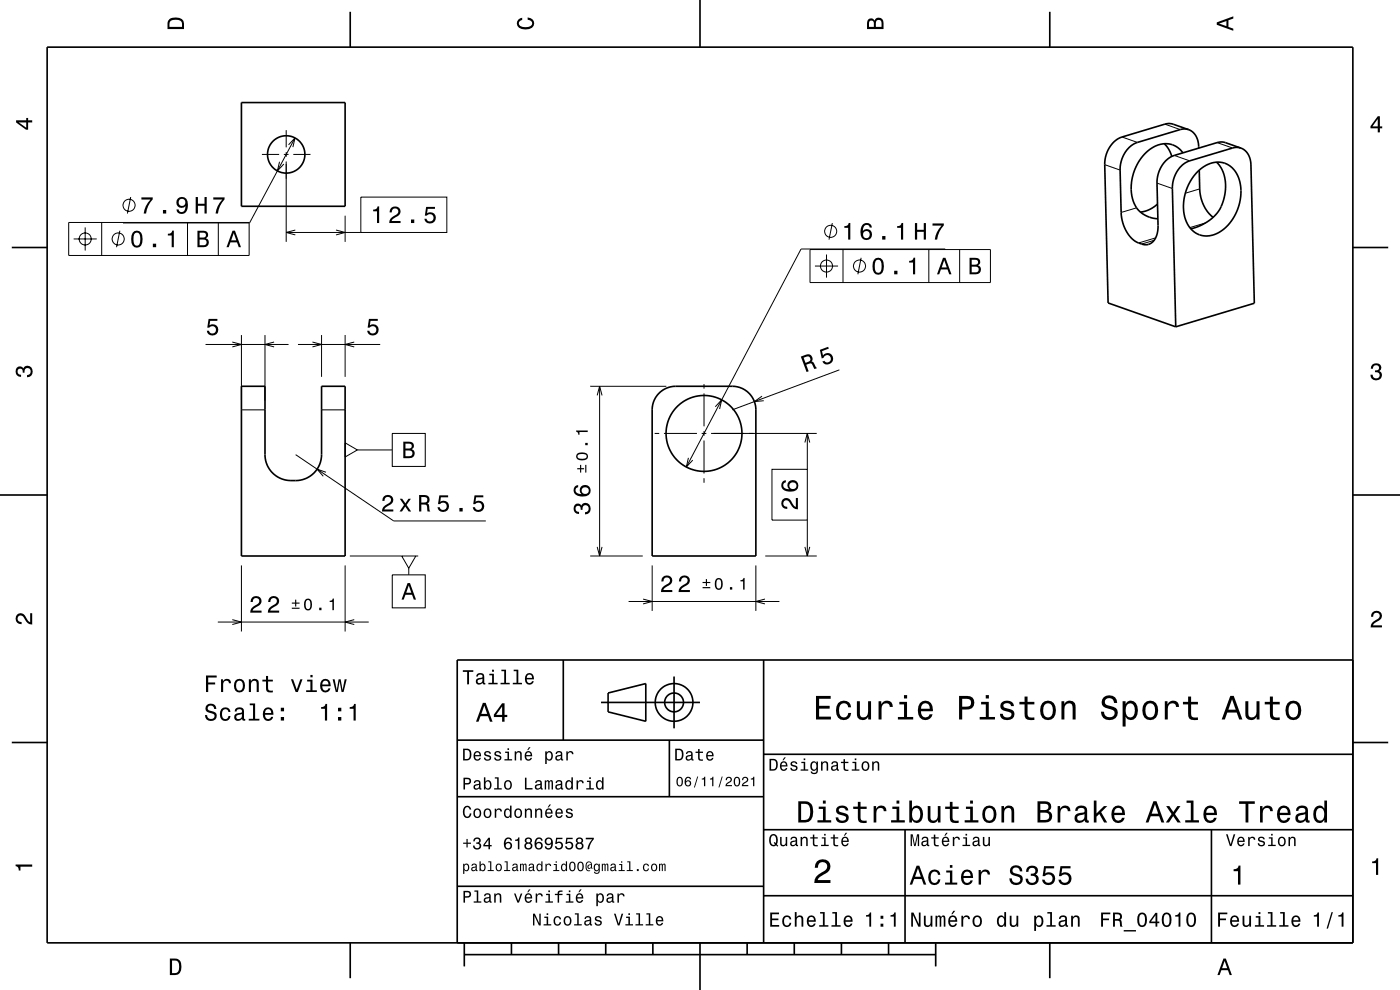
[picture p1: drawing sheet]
<svg xmlns="http://www.w3.org/2000/svg" width="297mm" height="210mm" viewBox="0 0 297 210" stroke-linecap="round" stroke-linejoin="round" font-family="sans-serif">
<g fill="none" stroke="#000" stroke-width=".21">
<path d="M55.6 32.8h3.6M59.3 34.3l-.5 2 1.4-1.5M60.2 32.8h1M60.7 27.6v3.7M60.7 32.3v1M60.7 34.3v17M61.2 30.7l1.4-1.4-.5 1.9M62.2 32.8h3.7M62.6 29.3l-9.7 18h-26.8M234.4 34.9l3.2 1.2M238 29.1l3.3 1.1M245.4 38.8l3.3 1.2"/>
<path d="M247.1 26.3l3.3 1.2M249.1 33l3.3 1.1M258.2 30.2l3.3 1.2M14.6 47.2h38.3v7h-38.3zM15.6 50.7h4.9M18.1 48.2v4.9M21.6 47.2v7M25.4 48.9l-.7 3.5M27.7 41.8l-.7 3.5M39.8 47.2v7M46.3 47.2v7M60.7 49.3h15.8"/>
<path d="M62.6 48.8l-1.9 .5 1.9 .5M71.3 48.8l1.9 .5-1.9 .5M73.2 45.8v5.5M76.5 41.8h18.3v7.5h-18.3zM171.8 52.9h38.3v7h-38.3zM172.9 56.4h4.9M175.3 54v4.9M176.6 47.3l-.7 3.5M178.8 52.9v7M182.7 54.7l-.7 3.5M197 52.9v7M200.5 52.8h-30.6l-24.3 46.3"/>
<path d="M203.6 52.9v7M241.1 44.1l-3.3 1M244.8 51l-2.6 .8M245.2 50.5l-3.6 1M254.5 40.1l-3 .9M255.7 47.3l-3.3 1M43.6 73.1h17.6M49.3 72.6l1.9 .5-1.9 .5M51.2 71.1v13.8M56.2 71.1v13.8M58.1 72.6l-1.9 .5 1.9 .5M63.2 73.1h17.5"/>
<path d="M66.3 72.6l1.9 .5-1.9 .5M68.2 71.1v8.8M73.2 71.1v8.8M75.1 72.6l-1.9 .5 1.9 .5M178.1 78.5l-22.8 8.4M51.2 86.9h5M62.7 96.4l20.8 14.1h19.6M68.2 86.9h5M73.2 93.9l2.6 1.5-2.6 1.5zM75.8 95.4h7.4M83.2 91.9h7v7h-7zM125.2 81.9h16.2"/>
<path d="M126.7 83.9l.5-2 .5 2M127.2 81.9v36M138.9 91.9h1M140.9 91.9h7M146 97.1l-.4 2 1.4-1.5M148.9 91.9h.9M149.4 81.5v.9M149.4 83.4v7M149.4 91.4v1M149.4 93.4v7M150.9 91.9h22.4M151.7 86.3l1.4-1.5-.4 2"/>
<path d="M161.7 84l-1.7 1.2 2-.2M163.8 99.6h7.5v10.7h-7.5zM170.8 93.9l.5-2 .5 2M171.3 91.9v7.7M51.2 119.9v14.1M69.2 100.2l-1.9-.7 1.3 1.5M73.2 119.9v14.1M74.2 117.9h11M85.2 117.9h3l-1.5 2.6zM88.2 117.9h.5M125.2 117.9h11.2M126.7 116l.5 1.9 .5-1.9"/>
<path d="M138.4 119.9v9.7M149.4 101.4v1M160.4 119.9v9.7M162.4 117.9h10.9M170.8 116l.5 1.9 .5-1.9M171.3 110.3v7.6M46.2 132h32M49.3 131.4l1.9 .6-1.9 .5M75.1 131.4l-1.9 .6 1.9 .5M83.2 121.9h7v7h-7zM86.7 120.5v1.4M133.3 127.6h32.1"/>
<path d="M136.4 127.1l2 .5-2 .5M162.3 127.1l-1.9 .5 1.9 .5"/>
<circle cx="18.1" cy="50.7" r="1.28"/>
<circle cx="25.1" cy="50.7" r="1.28"/>
<circle cx="27.4" cy="43.5" r="1.28"/>
<circle cx="175.3" cy="56.4" r="1.28"/>
<circle cx="176.2" cy="49.1" r="1.28"/>
<circle cx="182.3" cy="56.4" r="1.28"/>
</g>
<g fill="none" stroke="#000" stroke-width=".35">
<path d="M10 10h277v190h-277zM74.3 2.5v7.5M148.5 0v10M222.7 2.5v7.5M51.2 21.8h22v22h-22zM247 30.5a5.8 5.8 0 0 1 1.6 2.7M250.9 32.4a4.8 4.8 0 0 0-7.3-.5 10 10 0 0 0-2.6 12 5.7 5.7 0 0 0 4.6 2.5M252.2 27.5l-3.5-1.2-1.1-.1-9.6 2.9a6.1 6.1 0 0 0-3.6 5.8l.7 29.4 14.3 5M252.2 27.5a3.8 3.8 0 0 1 2.1 3.9M252.2 27.5l-.9-.1h-.8l-9.2 2.8a6.1 6.1 0 0 0-3.7 5.9l.2 9a7.2 7.2 0 0 0 3.8 6.4l.6 .3a2.53 2.53 0 0 0 3.3-2.3l.2-1.7-.3-9a6.1 6.1 0 0 1 3.7-5.8l9.6-2.9 1.1 .1 3.5 1.2M254 36.5a5.3 5.3 0 0 1 7-1.3 7.8 7.8 0 0 1 1.8 8.6 8.3 8.3 0 0 1-6.7 6.3 5 5 0 0 1-4.9-4.9 10.7 10.7 0 0 1 2.8-8.7zM254.4 36.1l.1 4a7.9 7.9 0 0 0 2.9 6"/>
<path d="M258.1 34.4a8.5 8.5 0 0 1 .9 9.4 9.5 9.5 0 0 1-6.4 4.7M263.3 31.4l-.9-.1-.8 .1-9.2 2.7a6.1 6.1 0 0 0-3.7 5.9l.7 29.3M263.3 31.4a3.6 3.6 0 0 1 2.1 3.6l.7 29.3-16.7 5M2.5 52.5h7.5M245.6 43.3a6.3 6.3 0 0 1-3.7 1.7M287 52.5h7.5M51.2 81.9h5v14.5a5.5 5.5 0 0 0 5.5 5.5h1a5.5 5.5 0 0 0 5.5-5.5v-14.5h5v36h-22zM139.8 83.5a5 5 0 0 1 3.6-1.6h11.9a5 5 0 0 1 5.1 5v31h-22v-31a5 5 0 0 1 1.4-3.4zM0 105h10M287 105h10M119.5 140v17M162 140v60"/>
<path d="M287 140h-190v60M2.5 157.5h7.5M97 157h65M127.5 149h21M129 147l8-2v8l-8-2zM142 157v12M143 143.5v11M287 157.5h7.5M97 169h65M162 176h125M162 160h125M192 176v24"/>
<path d="M257 176v24M97 188h65M162 190h125M74.3 200v7.5M98.5 202.5h100M98.5 200v5M108.5 200v2.5M118.5 200v2.5M128.5 200v2.5M138.5 200v2.5M148.5 200v10M158.5 200v2.5"/>
<path d="M168.5 200v2.5M178.5 200v2.5M188.5 200v2.5M198.5 200v5M222.7 200v7.5"/>
<circle cx="60.7" cy="32.8" r="4"/>
<circle cx="149.4" cy="91.9" r="8"/>
<circle cx="143" cy="149" r="2"/>
<circle cx="143" cy="149" r="4"/>
</g>
<g fill="#000">
<path d="M36 4a2.18 2.18 0 0 0-.5 2.2h3.5v-1.2a1.43 1.43 0 0 0-1.7-1.3zM36.3 4.4a2.15 2.15 0 0 1 2.2 .3l.1 1h-2.6v-1z" fill-rule="evenodd"/>
<path d="M109.9 4.2l.9-.4v.4a.7 .7 0 0 0-.7 .5 .7 .7 0 0 0 .3 .8 1.7 1.7 0 0 0 2.5-.5 .9 .9 0 0 0-1-.8v-.5a1.24 1.24 0 0 1 1.4 1.1 1.24 1.24 0 0 1-1 1.4 2.22 2.22 0 0 1-2.5-.7l-.2-.5z" fill-rule="evenodd"/>
<path d="M184.2 4.2l-.3 .7v1.3h3.5v-1.3a.98 .98 0 0 0-.7-1.1 .98 .98 0 0 0-1.2 .6 .84 .84 0 0 0-1.3-.2zM184.5 4.5a.54 .54 0 0 1 .6-.1 .54 .54 0 0 1 .3 .6v.7h-1zM185.9 4.4a.62 .62 0 0 1 .8-.1 .62 .62 0 0 1 .3 .6v.8h-1.2z" fill-rule="evenodd"/>
<path d="M258.1 4.7v.6l3.5 1.2v-.4l-1-.4v-1.4l1-.4v-.4zM258.6 5l1.6-.5v1z" fill-rule="evenodd"/>
<path d="M3.4 25.5v.5l2.1 1.5h.5v-1.5h.8v-.5h-.8v-.5h-.4v.5zM4 26h1.6v1.1z" fill-rule="evenodd"/>
<path d="M292.3 24.7l-1.6 2.1v.4h1.6v.9h.4v-.9h.5v-.4h-.5v-2.1zM292.3 25.2v1.6h-1.1z" fill-rule="evenodd"/>
<path d="M28.1 49.4a2.68 2.68 0 0 0 .4 3 1.14 1.14 0 0 0 1.7-.9 2.3 2.3 0 0 0-.6-2.5l-.6-.1-.5 .1zM28.7 49.4h.7a2.37 2.37 0 0 1 0 2.6h-.7a2.38 2.38 0 0 1 0-2.6zM32.4 51.7v.7h.7v-.7zM35.6 49.6v.3h.8v2.5h.5v-3.5h-.4a.77 .77 0 0 1-.9 .7z" fill-rule="evenodd"/>
<path d="M30 41.9v.4h1.9a5.2 5.2 0 0 0-1.4 3h.5a5.3 5.3 0 0 1 1.4-3v-.4zM34.6 44.5v.8h.7v-.8zM37.7 42.1a1.15 1.15 0 0 0 0 1.7 1.15 1.15 0 0 0 1.7-.1 1.02 1.02 0 0 1-.9 1.3 .56 .56 0 0 1-.6-.6h-.5a1.18 1.18 0 0 0 1.3 1 1.18 1.18 0 0 0 1.1-1.1 1.76 1.76 0 0 0-1.2-2.5zM37.9 42.9a.75 .75 0 0 1 1.5 0 .75 .75 0 0 1-1.5 0z" fill-rule="evenodd"/>
<path d="M41.5 41.8v3.5h.5v-1.6h1.4v1.6h.5v-3.5h-.5v1.4h-1.4v-1.4zM45.2 41.9v.4h2a5.2 5.2 0 0 0-1.5 3h.5a5.3 5.3 0 0 1 1.4-3v-.4z" fill-rule="evenodd"/>
<path d="M41.9 48.9v3.5h1.3a.98 .98 0 0 0 1.1-.7 .98 .98 0 0 0-.6-1.2 .86 .86 0 0 0 .4-1 .86 .86 0 0 0-1-.6zM42.3 49.4h.8a.53 .53 0 0 1 .6 .5 .53 .53 0 0 1-.7 .5h-.7zM42.3 50.8h.8a.61 .61 0 0 1 .7 .6 .61 .61 0 0 1-.7 .6h-.8z" fill-rule="evenodd"/>
<path d="M49.3 48.9l-1.2 3.5h.4l.4-1h1.4l.3 1h.5l-1.3-3.5zM49.6 49.4l.5 1.6h-1.1z" fill-rule="evenodd"/>
<path d="M79.2 44.5v.3h.8v2.5h.4v-3.5h-.3a.78 .78 0 0 1-.9 .7zM83 44.1l-.3 1h.4a.7 .7 0 0 1 .5-.9 .7 .7 0 0 1 .9 .5 .7 .7 0 0 1-.5 .9 1.8 1.8 0 0 0-1.4 1.7h2.4v-.4h-1.9a2.19 2.19 0 0 1 1.5-1.2 1.13 1.13 0 0 0 .1-1.7 1.13 1.13 0 0 0-1.7 .1zM87.2 46.6v.7h.7v-.7zM90.4 43.9l-.3 1.8h.4a.8 .8 0 0 1 1.3-.2 .8 .8 0 0 1-.1 1.3 .8 .8 0 0 1-1.2-.4h-.5a1.21 1.21 0 0 0 1.5 1.1 1.21 1.21 0 0 0 .8-1.7 1.21 1.21 0 0 0-1.7-.6l.1-.9h1.6v-.4z" fill-rule="evenodd"/>
<path d="M179.1 48v.3h.8v2.5h.5v-3.5h-.4a.77 .77 0 0 1-.9 .7zM183.1 47.6a2.4 2.4 0 0 0 .2 3.2 1.16 1.16 0 0 0 1.5-.3 1.16 1.16 0 0 0-.2-1.6 1.16 1.16 0 0 0-1.6 .1 1.03 1.03 0 0 1 .9-1.3 .59 .59 0 0 1 .6 .6h.5a1.11 1.11 0 0 0-.8-1 1.11 1.11 0 0 0-1.1 .3zM183 49.8a.75 .75 0 0 1 1.5 0 .75 .75 0 0 1-1.5 0zM187.1 50.1v.7h.7v-.7zM190.3 48v.3h.8v2.5h.5v-3.5h-.3a.77 .77 0 0 1-1 .7z" fill-rule="evenodd"/>
<path d="M185.4 55.1a2.67 2.67 0 0 0 .4 3.1 1.14 1.14 0 0 0 1.6-.9 2.3 2.3 0 0 0-.6-2.5l-.5-.1-.5 .1zM186 55.2h.6a2.38 2.38 0 0 1 0 2.6h-.6a2.37 2.37 0 0 1 0-2.6zM189.7 57.4v.8h.7v-.8zM192.9 55.3v.4h.8v2.5h.4v-3.5h-.3a.77 .77 0 0 1-.9 .6z" fill-rule="evenodd"/>
<path d="M194.1 47.3v3.5h.5v-1.6h1.4v1.6h.4v-3.5h-.4v1.4h-1.4v-1.4zM197.8 47.4v.5h1.9a5.2 5.2 0 0 0-1.4 2.9h.5a5.3 5.3 0 0 1 1.4-3v-.4z" fill-rule="evenodd"/>
<path d="M200.1 54.7l-1.3 3.5h.4l.4-1h1.4l.4 1h.4l-1.2-3.5zM200.3 55.2l.6 1.5h-1.1z" fill-rule="evenodd"/>
<path d="M205.7 54.7v3.5h1.3a.98 .98 0 0 0 1.1-.7 .98 .98 0 0 0-.6-1.2 .86 .86 0 0 0 .4-1 .86 .86 0 0 0-1-.6zM206.1 55.1h.8a.53 .53 0 0 1 .6 .5 .53 .53 0 0 1-.7 .5h-.7zM206.1 56.6h.8a.61 .61 0 0 1 .7 .5 .61 .61 0 0 1-.7 .7h-.8z" fill-rule="evenodd"/>
<path d="M44.2 67.6h1.9v.5h-1.5l-.2 .9a1.21 1.21 0 0 1 1.8 .6 1.21 1.21 0 0 1-.8 1.6 1.21 1.21 0 0 1-1.5-1h.4a.8 .8 0 0 0 1.2 .3 .8 .8 0 0 0 .1-1.2 .8 .8 0 0 0-1.2 .2h-.4z" fill-rule="evenodd"/>
<path d="M78.3 67.6h1.8v.5h-1.5l-.1 .9a1.21 1.21 0 0 1 1.7 .6 1.21 1.21 0 0 1-.8 1.6 1.21 1.21 0 0 1-1.5-1h.5a.8 .8 0 0 0 1.2 .3 .8 .8 0 0 0 0-1.2 .8 .8 0 0 0-1.2 .2h-.4z" fill-rule="evenodd"/>
<path d="M169.9 75.6l1.2 3.3 .4-.1-.5-1.4a.84 .84 0 0 1 1.4 .1l.4 .8 .5-.2-.8-1.3-.3-.1a.97 .97 0 0 0 0-1.2 .97 .97 0 0 0-1.2-.3zM170.5 75.9a1.08 1.08 0 0 1 1.2-.2 .6 .6 0 0 1 .2 .7 .6 .6 0 0 1-.5 .4l-.5 .2z" fill-rule="evenodd"/>
<path d="M173.9 74.2l1.8-.6 .1 .3-1.4 .6 .2 .9a1.21 1.21 0 0 1 1.8-.1 1.21 1.21 0 0 1-.2 1.9 1.21 1.21 0 0 1-1.7-.5l.4-.2a.8 .8 0 0 0 1.2 0 .8 .8 0 0 0-.3-1.2 .8 .8 0 0 0-1.1 .6l-.4 .1z" fill-rule="evenodd"/>
<path d="M291.1 77.4a1.08 1.08 0 0 1 1.4-.2 1.08 1.08 0 0 1 .4 1.2l-.3 .3a1.06 1.06 0 0 1 .5 1.3 1.06 1.06 0 0 1-1.2 .7 1.1 1.1 0 0 1-1.2-1.2h.5a.71 .71 0 0 0 1 .8 .71 .71 0 0 0 .1-1.3h-.6v-.4a.61 .61 0 0 0 .8-.3 .61 .61 0 0 0-.2-.8 .61 .61 0 0 0-.9 .2l-.1 .5h-.5z" fill-rule="evenodd"/>
<path d="M3.6 78a.86 .86 0 0 1 1.4 .2 1.06 1.06 0 0 1 1.2-.6 1.06 1.06 0 0 1 .7 1.2 1.1 1.1 0 0 1-1.2 1.2v-.4a.71 .71 0 0 0 .8-1 .71 .71 0 0 0-1.3-.1v.6h-.4a.61 .61 0 0 0-.3-.8 .61 .61 0 0 0-.8 .2 .61 .61 0 0 0 .2 .8l.6 .2v.4a1.15 1.15 0 0 1-1.2-.6 1.15 1.15 0 0 1 .3-1.3z" fill-rule="evenodd"/>
<path d="M85.6 93.7v3.5h1.3a.98 .98 0 0 0 1-.7 .98 .98 0 0 0-.6-1.2 .86 .86 0 0 0 .5-1 .86 .86 0 0 0-1-.6zM86 94.1h.7a.53 .53 0 0 1 .7 .6 .53 .53 0 0 1-.7 .4h-.7zM86 95.6h.8a.61 .61 0 0 1 .7 .5 .61 .61 0 0 1-.7 .7h-.8z" fill-rule="evenodd"/>
<path d="M81.4 105.3l-.3 .9h.5a.7 .7 0 0 1 .5-.8 .7 .7 0 0 1 .8 .5 .7 .7 0 0 1-.5 .9 1.8 1.8 0 0 0-1.4 1.7h2.4v-.4h-1.9a2.23 2.23 0 0 1 1.5-1.2 1.13 1.13 0 0 0 .1-1.7 1.13 1.13 0 0 0-1.7 .1zM84.8 105.8l.9 1.3-.9 1.4h.5l.7-1.1 .7 1.1h.5l-.9-1.4 .9-1.3h-.5l-.7 1-.7-1z" fill-rule="evenodd"/>
<path d="M88.9 105v3.5h.5v-1.5a.85 .85 0 0 1 1.2 .6l.1 .9h.5l-.2-1.5-.3-.2a.97 .97 0 0 0 .4-1.1 .97 .97 0 0 0-1-.7zM89.4 105.4a1.08 1.08 0 0 1 1.2 .3 .6 .6 0 0 1-.1 .7 .6 .6 0 0 1-.6 .2h-.5z" fill-rule="evenodd"/>
<path d="M93.2 105.1l-.3 1.8h.4a.8 .8 0 0 1 1.3-.2 .8 .8 0 0 1-.1 1.3 .8 .8 0 0 1-1.2-.4h-.5a1.21 1.21 0 0 0 1.5 1 1.21 1.21 0 0 0 .8-1.6 1.21 1.21 0 0 0-1.7-.6l.1-.9h1.6v-.4zM97.5 107.8v.7h.7v-.7zM100.7 105.1l-.3 1.8h.4a.8 .8 0 0 1 1.2-.2 .8 .8 0 0 1 0 1.3 .8 .8 0 0 1-1.2-.4h-.5a1.21 1.21 0 0 0 1.5 1 1.21 1.21 0 0 0 .8-1.6 1.21 1.21 0 0 0-1.7-.6l.1-.9h1.5v-.4z" fill-rule="evenodd"/>
<path d="M121.9 107.1a1.17 1.17 0 0 0-.1 1.3 1.17 1.17 0 0 0 1 .6v-.4a.62 .62 0 0 1-.7-.4 .62 .62 0 0 1 .2-.7 .62 .62 0 0 1 .9 .2v.5h.4a.72 .72 0 0 1 .4-1 .72 .72 0 0 1 .9 .5 .72 .72 0 0 1-.5 .9h-.3v.5a1.18 1.18 0 0 0 1.2-1.5 1.18 1.18 0 0 0-1.8-.6l-.2 .2a.86 .86 0 0 0-1.4-.1zM121.9 103.2a1.33 1.33 0 0 0 0 1.5 1.33 1.33 0 0 0 1.3 .6 1.63 1.63 0 0 0 2.1-1.2 1.15 1.15 0 0 0-1.6-1.2 1.15 1.15 0 0 0-.3 1.9 1.03 1.03 0 0 1-1.3-.8 .58 .58 0 0 1 .6-.6v-.5zM123.4 104.1a.75 .75 0 0 1 1.5 0 .75 .75 0 0 1-1.5 0z" fill-rule="evenodd"/>
<path d="M124.2 98.6v1.6h.2v-1.6zM123.1 98.6v.7h-.6v.3h.6v.6h.2v-.6h.6v-.3h-.6v-.7zM122.5 96.2a.79 .79 0 0 0-.3 .8 .79 .79 0 0 0 .7 .6 1.33 1.33 0 0 0 1.9-.8 1.43 1.43 0 0 0-2.3-.6zM122.6 96.6a1.67 1.67 0 0 1 1.8 0v.4a1.67 1.67 0 0 1-1.8 0zM124.2 94v.4h.5v-.4zM122.2 91.3v.3a.54 .54 0 0 1 .5 .6h.2v-.6h1.8v-.3z" fill-rule="evenodd"/>
<path d="M166 106a1.19 1.19 0 0 0-.2 1.3 1.19 1.19 0 0 0 1.2 .7v-.5a.7 .7 0 0 1-.8-.5 .7 .7 0 0 1 .5-.9 .7 .7 0 0 1 .8 .5 1.8 1.8 0 0 0 1.8 1.4v-2.4h-.5v1.9a2.22 2.22 0 0 1-1.1-1.4 1.1 1.1 0 0 0-1.7-.1zM166 102.2a1.33 1.33 0 0 0-.1 1.4 1.33 1.33 0 0 0 1.4 .7 1.63 1.63 0 0 0 2.1-1.3 1.15 1.15 0 0 0-1.6-1.1 1.15 1.15 0 0 0-.4 1.9 1.02 1.02 0 0 1-1.2-.8 .58 .58 0 0 1 .5-.7v-.4zM167.5 103.1a.75 .75 0 0 1 1.5 0 .75 .75 0 0 1-1.5 0z" fill-rule="evenodd"/>
<path d="M3.6 130.4a1.22 1.22 0 0 1 2 .7l.4 .6 .4 .3v-1.9h.4v2.4a1.8 1.8 0 0 1-1.7-1.4 .71 .71 0 0 0-.9-.5 .71 .71 0 0 0-.5 .8 .71 .71 0 0 0 .9 .5v.5a1.18 1.18 0 0 1-1.2-.7 1.18 1.18 0 0 1 .2-1.3z" fill-rule="evenodd"/>
<path d="M53.5 126.8l-.3 .3v.6h.4a.7 .7 0 0 1 .5-.8 .7 .7 0 0 1 .9 .5 .7 .7 0 0 1-.5 .8 1.8 1.8 0 0 0-1.4 1.8h2.4v-.5h-1.9a2.19 2.19 0 0 1 1.5-1.1 1.13 1.13 0 0 0 .1-1.7 1.13 1.13 0 0 0-1.7 .1zM57.2 126.8l-.2 .3-.1 .6h.5a.7 .7 0 0 1 .5-.8 .7 .7 0 0 1 .8 .5 .7 .7 0 0 1-.5 .8 1.8 1.8 0 0 0-1.4 1.8h2.4v-.5h-1.9a2.19 2.19 0 0 1 1.5-1.1 1.13 1.13 0 0 0 .1-1.7 1.13 1.13 0 0 0-1.7 .1z" fill-rule="evenodd"/>
<path d="M61.9 128.9v.2h1.6v-.2zM61.9 127.8v.3h.7v.6h.2v-.6h.7v-.3h-.7v-.6h-.2v.6zM64.7 127.3a1.41 1.41 0 0 0 .6 2.2 1.43 1.43 0 0 0 .7-2.2 .78 .78 0 0 0-1.3 0zM65.1 127.3h.5a1.66 1.66 0 0 1 0 1.9h-.5a1.66 1.66 0 0 1 0-1.9zM67.7 128.9v.5h.5v-.5zM69.9 127.4v.3h.6v1.7h.3v-2.4h-.2a.54 .54 0 0 1-.7 .4z" fill-rule="evenodd"/>
<path d="M86.5 123.7l-1.3 3.5h.4l.4-1h1.4l.4 1h.5l-1.3-3.5zM86.7 124.2l.6 1.5h-1.1z" fill-rule="evenodd"/>
<path d="M140.6 122.4l-.3 .9h.5a.7 .7 0 0 1 .5-.8 .7 .7 0 0 1 .8 .5 .7 .7 0 0 1-.5 .9 1.8 1.8 0 0 0-1.4 1.7h2.4v-.4h-1.9a2.19 2.19 0 0 1 1.5-1.2 1.13 1.13 0 0 0 .1-1.7 1.13 1.13 0 0 0-1.7 .1zM144.4 122.4l-.4 .9h.5a.7 .7 0 0 1 .5-.8 .7 .7 0 0 1 .9 .5 .7 .7 0 0 1-.5 .9 1.8 1.8 0 0 0-1.4 1.7h2.4v-.4h-1.9a2.19 2.19 0 0 1 1.4-1.2 1.13 1.13 0 0 0 .1-1.7 1.13 1.13 0 0 0-1.6 .1z" fill-rule="evenodd"/>
<path d="M149 124.5v.3h1.7v-.3zM149 123.4v.3h.7v.6h.3v-.6h.7v-.3h-.7v-.6h-.3v.6zM151.8 122.9a1.42 1.42 0 0 0 .7 2.2 1.42 1.42 0 0 0 .6-2.2 .78 .78 0 0 0-1.3 0zM152.2 123h.5a1.66 1.66 0 0 1 0 1.8h-.5a1.66 1.66 0 0 1 0-1.8zM154.9 124.5v.6h.4v-.6zM157.1 123.1v.2h.5v1.8h.4v-2.5h-.3a.54 .54 0 0 1-.6 .5z" fill-rule="evenodd"/>
<path d="M291.2 129.9a1.18 1.18 0 0 1 1.9 .3 1.18 1.18 0 0 1-1 1.7l-.5 .3-.3 .5h1.9v.4h-2.4a1.8 1.8 0 0 1 1.4-1.8 .71 .71 0 0 0 .5-.8 .71 .71 0 0 0-.9-.5 .71 .71 0 0 0-.5 .8h-.4z" fill-rule="evenodd"/>
<path d="M43.7 143.3v3.5h.5v-1.6h1.4v-.4h-1.4v-1.1h1.8v-.4zM46.9 144.1v2.7h.4v-1.6a.66 .66 0 0 1 .4-.7 .66 .66 0 0 1 .8 .2l.1 .2h.4a.89 .89 0 0 0-.7-.9 .89 .89 0 0 0-1 .5v-.4zM49.9 144.4a1.53 1.53 0 0 0 .9 2.5 1.48 1.48 0 0 0 1.2-1.5 1.48 1.48 0 0 0-1.2-1.4l-.5 .1zM50.3 144.7a.67 .67 0 0 1 .7-.3 .67 .67 0 0 1 .5 .6 1.11 1.11 0 0 1-.7 1.5 1.17 1.17 0 0 1-.5-1.8zM52.8 144.1v2.7h.4v-1.6a.63 .63 0 0 1 .6-.8 .63 .63 0 0 1 .7 .7v1.7h.4v-1.8a.89 .89 0 0 0-.6-1 .89 .89 0 0 0-1.1 .5v-.4zM56.4 143.4v.8h-.7v.4h.7l.1 1.8a1.05 1.05 0 0 0 1.4 .5v-.4a.68 .68 0 0 1-1-.4v-1.5h1v-.4h-1v-.8zM61.7 144.1l1 2.7h.5l1-2.7h-.5l-.7 2.2-.8-2.2zM65.2 144.2v.4h.7v1.8h-1v.4h2.3v-.4h-.9v-2.2zM65.8 143.2v.5h.5v-.5zM68.2 144.4a1.54 1.54 0 0 0 .8 2.5 1.07 1.07 0 0 0 1.1-.9h-.4l-.3 .4-.3 .1a.76 .76 0 0 1-.7-.9h1.7a1.17 1.17 0 0 0-.4-1.4 1.17 1.17 0 0 0-1.5 .2zM68.6 144.6a.66 .66 0 0 1 .8-.1 .66 .66 0 0 1 .3 .7h-1.3zM70.6 144.1l.6 2.7h.5l.4-2.3 .4 2.3h.4l.7-2.7h-.5l-.4 2.3-.4-2.3h-.5l-.4 2.3-.4-2.3z" fill-rule="evenodd"/>
<path d="M43.9 149.5a.96 .96 0 0 0-.3 1.1 .96 .96 0 0 0 1 .6 .77 .77 0 0 1 .9 .9 .84 .84 0 0 1-1 .4 .84 .84 0 0 1-.6-.8h-.4a1.21 1.21 0 0 0 1.5 1.3 1.21 1.21 0 0 0 .7-1.9l-.8-.3a.71 .71 0 0 1-.8-.6 .7 .7 0 0 1 .7-.5 .7 .7 0 0 1 .6 .7h.5a1.16 1.16 0 0 0-.7-1.1 1.16 1.16 0 0 0-1.3 .2zM47 150.4a1.53 1.53 0 0 0 .8 2.5 1.07 1.07 0 0 0 1.1-1h-.4a.67 .67 0 0 1-.7 .6 .67 .67 0 0 1-.7-.6 1.11 1.11 0 0 1 .7-1.5 .6 .6 0 0 1 .7 .6h.4a1.09 1.09 0 0 0-.8-.9 1.09 1.09 0 0 0-1.1 .3zM50 150.3l-.2 .6h.4a.55 .55 0 0 1 .7-.5 .55 .55 0 0 1 .3 .8h-.2a1 1 0 0 0-1 .2 1 1 0 0 0-.3 1.1 .93 .93 0 0 0 1.7 0l.1 .3 .5 .1v-.4h-.2v-1.6a1.02 1.02 0 0 0-.7-.9 1.02 1.02 0 0 0-1.1 .3zM50.2 151.8l1.1-.3a.77 .77 0 0 1-.2 .8 .77 .77 0 0 1-.9 .1l-.1-.3zM53 149.2v.4h.7v2.9h-.9v.3h2.2v-.3h-.9v-3.3zM56.1 150.4a1.54 1.54 0 0 0 .8 2.5 1.06 1.06 0 0 0 1.1-.8h-.5l-.2 .3-.4 .1a.76 .76 0 0 1-.7-.9h1.8a1.16 1.16 0 0 0-.5-1.4 1.16 1.16 0 0 0-1.4 .2zM56.4 150.6a.66 .66 0 0 1 .8-.1 .66 .66 0 0 1 .3 .7h-1.3zM59.6 152.1v.7h.7v-.7zM59.6 150.1v.8h.7v-.8z" fill-rule="evenodd"/>
<path d="M68.1 150v.4h.8v2.4h.5v-3.5h-.4a.77 .77 0 0 1-.9 .7zM71.7 152.1v.7h.7v-.7zM71.7 150.1v.8h.7v-.8zM74.2 150v.4h.8v2.4h.5v-3.5h-.4a.78 .78 0 0 1-.9 .7z" fill-rule="evenodd"/>
<path d="M98.2 158.8v2.5h.9a1.37 1.37 0 0 0 .7-2.2 1.56 1.56 0 0 0-1.6-.3zM98.6 159.1a.98 .98 0 0 1 1.1 .7 .98 .98 0 0 1-.6 1.2h-.5zM100.7 159.6a1.04 1.04 0 0 0-.2 1.2 1.04 1.04 0 0 0 1 .5l.5-.5h-.3l-.4 .3a.54 .54 0 0 1-.5-.7h1.3a.83 .83 0 0 0-.4-.9 .83 .83 0 0 0-1 .1zM100.9 159.7l.2-.1a.47 .47 0 0 1 .5 .1 .47 .47 0 0 1 .1 .5h-.9zM102.9 159.5l-.2 .1a.69 .69 0 0 0 .9 .9l.2 .1a.43 .43 0 0 1-.4 .5 .43 .43 0 0 1-.4-.4h-.3a.74 .74 0 0 0 .9 .7 .74 .74 0 0 0 .5-1l-1-.4a.38 .38 0 0 1 .3-.5 .38 .38 0 0 1 .4 .4h.3a.78 .78 0 0 0-1.2-.4zM105.1 159.5l-.2 .1a.69 .69 0 0 0 .9 .9l.2 .1a.43 .43 0 0 1-.4 .5 .43 .43 0 0 1-.5-.4h-.3a.74 .74 0 0 0 .9 .7 .74 .74 0 0 0 .5-1l-.9-.4a.38 .38 0 0 1 .3-.5 .38 .38 0 0 1 .4 .4h.3a.77 .77 0 0 0-1.2-.4zM107.2 159.4v.3h.5v1.3h-.7v.3h1.6v-.3h-.6v-1.6zM107.7 158.7v.4h.3v-.4zM109.2 159.4v1.9h.3v-1.1a.45 .45 0 0 1 .4-.6 .45 .45 0 0 1 .5 .5v1.2h.3v-1.3a.63 .63 0 0 0-.5-.7 .63 .63 0 0 0-.7 .4v-.3zM112.2 158.5l-.4 .6h.3l.5-.6zM111.5 159.6a1.04 1.04 0 0 0-.2 1.2 1.04 1.04 0 0 0 1.1 .5l.5-.5h-.3l-.5 .3a.54 .54 0 0 1-.5-.7h1.3a.83 .83 0 0 0-.4-.9 .83 .83 0 0 0-1 .1zM111.8 159.7l.1-.1a.48 .48 0 0 1 .5 .1 .48 .48 0 0 1 .2 .5h-1zM115.7 159.4v2.7h.3v-1.1a.66 .66 0 0 0 .7 .4 .66 .66 0 0 0 .5-.6 .91 .91 0 0 0 0-1.1 .91 .91 0 0 0-1-.3l-.2 .3v-.3zM116.1 159.8a.45 .45 0 0 1 .5-.2 .45 .45 0 0 1 .3 .4 .65 .65 0 0 1 .1 .8 .65 .65 0 0 1-.7 .2 .98 .98 0 0 1-.2-1.2zM118.1 159.5l-.2 .4h.3a.39 .39 0 0 1 .4-.3 .39 .39 0 0 1 .3 .5h-.1a.65 .65 0 0 0-1 .4 .65 .65 0 0 0 .6 .9l.6-.3 .1 .2h.4v-.2l-.2-.1v-1.1a.72 .72 0 0 0-.5-.6 .72 .72 0 0 0-.7 .2zM118.2 160.6l.8-.3a.55 .55 0 0 1-.2 .7 .55 .55 0 0 1-.6 0zM120.1 159.4v1.9h.4v-1.1a.47 .47 0 0 1 .2-.6 .47 .47 0 0 1 .6 .2v.2h.4a.64 .64 0 0 0-.5-.7 .64 .64 0 0 0-.8 .4v-.3z" fill-rule="evenodd"/>
<path d="M98.2 142.2v.3h.9v2.7h.4v-2.7h.9v-.3zM101.3 143l-.3 .5h.4a.47 .47 0 0 1 .5-.4 .47 .47 0 0 1 .4 .6l-.2 .1a.84 .84 0 0 0-1 .2 .84 .84 0 0 0 0 1.1 .9 .9 0 0 0 1.3-.2l.1 .2 .5 .1v-.3l-.3-.1v-1.3a.87 .87 0 0 0-1.4-.5zM101.4 144.3l.9-.3a.66 .66 0 0 1-.1 .7 .66 .66 0 0 1-.8 .1zM103.8 142.9v.3h.6v1.6h-.8v.4h2v-.4h-.8v-1.9zM104.4 142.1v.4h.4v-.4zM106.4 142.1v.3h.6v2.4h-.8v.4h1.9v-.4h-.7v-2.7zM109 142.1v.3h.6v2.4h-.8v.4h1.9v-.4h-.7v-2.7zM111.6 143.1a1.32 1.32 0 0 0 .7 2.1 .9 .9 0 0 0 .9-.7h-.3l-.2 .3-.4 .1a.65 .65 0 0 1-.6-.8h1.6a1 1 0 0 0-.4-1.2 1 1 0 0 0-1.3 .2zM111.9 143.3a.57 .57 0 0 1 .7-.1 .57 .57 0 0 1 .3 .6h-1.2z" fill-rule="evenodd"/>
<path d="M102.4 149.1l-1.4 4h.5l.4-1.2h1.6l.4 1.2h.6l-1.5-4zM102.7 149.7l.7 1.7h-1.3zM106.5 149.2l-1.7 2.4v.5h1.7v1h.5v-1h.6v-.5h-.6v-2.4zM106.5 149.9v1.7h-1.3z" fill-rule="evenodd"/>
<path d="M143.2 158.8v2.5h.9a1.37 1.37 0 0 0 .7-2.2 1.56 1.56 0 0 0-1.6-.3zM143.6 159.1a.98 .98 0 0 1 1.1 .7 .98 .98 0 0 1-.6 1.2h-.5zM145.7 159.5l-.2 .4h.3a.39 .39 0 0 1 .5-.3 .39 .39 0 0 1 .3 .5h-.2a.65 .65 0 0 0-.9 .4 .65 .65 0 0 0 .5 .9l.7-.3v.2h.4v-.2l-.1-.1-.1-1.1a.73 .73 0 0 0-.4-.6 .73 .73 0 0 0-.8 .2zM145.8 160.6l.8-.3a.55 .55 0 0 1-.1 .7 .55 .55 0 0 1-.7 0zM148.1 158.9v.5h-.5v.3h.5v1.3a.75 .75 0 0 0 1 .4v-.3a.48 .48 0 0 1-.7-.3v-1.1h.7v-.3h-.7v-.5zM150 159.6a1.04 1.04 0 0 0-.2 1.2 1.04 1.04 0 0 0 1.1 .5l.5-.5h-.4l-.4 .3a.54 .54 0 0 1-.5-.7h1.3a.83 .83 0 0 0-.4-.9 .83 .83 0 0 0-1 .1zM150.3 159.7l.1-.1a.48 .48 0 0 1 .5 .1 .48 .48 0 0 1 .2 .5h-1z" fill-rule="evenodd"/>
<path d="M173.1 147.6v5h3.2v-.6h-2.5v-1.7h2.2v-.6h-2.2v-1.5h2.4v-.6zM177.8 149.2a2.59 2.59 0 0 0 .5 3.4 1.58 1.58 0 0 0 2.3-1.4h-.6a.95 .95 0 0 1-.9 1 .95 .95 0 0 1-1-.9 1.59 1.59 0 0 1 .9-2.1 .85 .85 0 0 1 .9 .8h.7a1.56 1.56 0 0 0-1.1-1.3 1.56 1.56 0 0 0-1.7 .5zM181.8 148.8v2.5a1.27 1.27 0 0 0 .9 1.4 1.27 1.27 0 0 0 1.5-.7v.6h.6v-3.8h-.6v2.2a.92 .92 0 0 1-.6 1.1 .92 .92 0 0 1-1.2-.4v-2.9zM186.4 148.8v3.8h.6v-2.2a.95 .95 0 0 1 .5-1.1 .95 .95 0 0 1 1.2 .3l.1 .4h.6a1.28 1.28 0 0 0-1-1.4 1.28 1.28 0 0 0-1.4 .8v-.6zM190.8 148.9v.5h1v2.7h-1.3v.5h3.2v-.5h-1.3v-3.2zM191.8 147.4v.8h.6v-.8zM195.1 149.2a2.62 2.62 0 0 0 .5 3.4 1.57 1.57 0 0 0 2.2-1.1h-.6l-.3 .5-.5 .2a1.08 1.08 0 0 1-1-1.3h2.5a1.66 1.66 0 0 0-.7-2 1.66 1.66 0 0 0-2.1 .3zM195.6 149.5a.94 .94 0 0 1 1.2-.2 .94 .94 0 0 1 .5 1h-1.9zM203.5 147.6v5h.6v-2.1h.8a1.47 1.47 0 0 0 1.8-1.2 1.47 1.47 0 0 0-1.5-1.7zM204.1 148.2a1.6 1.6 0 0 1 1.8 .5 .86 .86 0 0 1 0 .9 .86 .86 0 0 1-.9 .3h-.9zM208.1 148.9v.5h1v2.7h-1.3v.5h3.3v-.5h-1.3v-3.2zM209.1 147.4v.8h.7v-.8zM212.6 148.9a1.08 1.08 0 0 0-.3 1.2 1.08 1.08 0 0 0 1 .7l1.1 .4a.57 .57 0 0 1 .2 .6 .57 .57 0 0 1-.5 .4 .96 .96 0 0 1-1.4-.8h-.6a1.6 1.6 0 0 0 1.3 1.4 1.6 1.6 0 0 0 1.7-.8 1.13 1.13 0 0 0-1-1.6l-1.1-.3-.2-.4a.87 .87 0 0 1 .9-.5 .87 .87 0 0 1 .8 .6h.6a1.41 1.41 0 0 0-2.1-1.1zM217.4 147.8v1.1h-1.1v.5h1.1v2.6l.2 .4 .4 .3h1.4v-.5a.97 .97 0 0 1-1.4-.5v-2.3h1.4v-.5h-1.4v-1.1zM221.1 149.2a2.56 2.56 0 0 0 .5 3.4 1.72 1.72 0 0 0 1.8-.2 1.72 1.72 0 0 0 .6-1.7 1.7 1.7 0 0 0-.9-1.9 1.7 1.7 0 0 0-2 .4zM221.6 149.6a.96 .96 0 0 1 1-.4 .96 .96 0 0 1 .7 .8 1.59 1.59 0 0 1-1 2.2 1.19 1.19 0 0 1-1-1.5zM225.2 148.8v3.8h.6v-2.2a.97 .97 0 0 1 .5-1.1 .97 .97 0 0 1 1.1 .2l.1 .7v2.4h.7v-2.5a1.27 1.27 0 0 0-.9-1.4 1.27 1.27 0 0 0-1.5 .6v-.5zM234.1 147.9a1.38 1.38 0 0 0-.3 1.5 1.38 1.38 0 0 0 1.3 .9 1.25 1.25 0 0 1 1.4 .9 1.15 1.15 0 0 1-1.3 .9 1.15 1.15 0 0 1-1-1.1h-.7a1.8 1.8 0 0 0 1.7 1.8 1.8 1.8 0 0 0 1.9-1.6 1.46 1.46 0 0 0-1.5-1.4l-.6-.2a.83 .83 0 0 1-.5-1.1 .83 .83 0 0 1 1.2-.3l.5 .5 .1 .4h.7a1.67 1.67 0 0 0-1-1.6 1.67 1.67 0 0 0-1.9 .4zM238.2 148.8v5.3h.6v-2.1a1.32 1.32 0 0 0 1.4 .7 1.32 1.32 0 0 0 1.1-1.1 2.43 2.43 0 0 0-.8-2.8 1.21 1.21 0 0 0-1.7 .5v-.5zM239.1 149.6a.9 .9 0 0 1 .9-.4 .9 .9 0 0 1 .7 .8 1.61 1.61 0 0 1-.9 2.2 1.18 1.18 0 0 1-1-1.5zM242.8 149.2a2.56 2.56 0 0 0 .5 3.4 1.72 1.72 0 0 0 1.8-.2 1.72 1.72 0 0 0 .6-1.7 1.7 1.7 0 0 0-.9-1.9 1.7 1.7 0 0 0-2 .4zM243.3 149.6a.96 .96 0 0 1 1-.4 .96 .96 0 0 1 .7 .8 1.59 1.59 0 0 1-1 2.2 1.19 1.19 0 0 1-1-1.5zM247.1 148.8v3.8h.6v-2.2a.95 .95 0 0 1 .5-1.1 .95 .95 0 0 1 1.2 .3l.1 .4h.6a1.28 1.28 0 0 0-1-1.4 1.28 1.28 0 0 0-1.4 .8v-.6zM252 147.8v1.1h-1v.5h1l.1 2.6 .2 .4 .4 .3h1.4v-.5a.97 .97 0 0 1-1.4-.5v-2.3h1.4v-.5h-1.4v-1.1zM261 147.6l-1.8 5h.6l.6-1.4h2l.5 1.4h.7l-1.9-5zM261.4 148.3l.7 2.2h-1.5zM264.2 148.8v2.5a1.27 1.27 0 0 0 .9 1.4 1.27 1.27 0 0 0 1.5-.7v.6h.6v-3.8h-.6v2.2a.92 .92 0 0 1-.6 1.1 .92 .92 0 0 1-1.1-.4l-.1-2.9zM269.4 147.8v1.1h-1.1v.5h1.1v2.6l.2 .4 .4 .3 .7 .1 .8-.1v-.5a.97 .97 0 0 1-1.4-.5l-.1-2.3h1.5v-.5h-1.5v-1.1zM273.1 149.2a2.56 2.56 0 0 0 .6 3.4 1.72 1.72 0 0 0 1.8-.2 1.72 1.72 0 0 0 .6-1.7 1.7 1.7 0 0 0-.9-1.9 1.7 1.7 0 0 0-2.1 .4zM273.6 149.6a.96 .96 0 0 1 1-.4 .96 .96 0 0 1 .7 .8 1.59 1.59 0 0 1-.9 2.2 1.19 1.19 0 0 1-1.1-1.5z" fill-rule="evenodd"/>
<path d="M98.3 165v2.5h.4v-1.1a.96 .96 0 0 0 1.2-.7 .66 .66 0 0 0-.7-.7zM98.7 165.3h.4a.43 .43 0 0 1 .5 .4 .43 .43 0 0 1-.5 .4h-.4zM100.7 165.6l-.2 .5h.3a.39 .39 0 0 1 .5-.4 .39 .39 0 0 1 .3 .6h-.2a.65 .65 0 0 0-.9 .4 .65 .65 0 0 0 .5 .8l.7-.3v.2l.4 .1v-.3h-.1l-.1-1.1a.73 .73 0 0 0-.4-.6 .73 .73 0 0 0-.8 .1zM100.8 166.7l.8-.2a.55 .55 0 0 1-.1 .6 .55 .55 0 0 1-.7 .1zM102.7 164.9v2.6h.3v-.3a.66 .66 0 0 0 .7 .3 .66 .66 0 0 0 .5-.6 .9 .9 0 0 0 0-1 .9 .9 0 0 0-1-.3l-.2 .2v-.9zM103.1 165.9a.45 .45 0 0 1 .5-.1 .45 .45 0 0 1 .3 .4l.1 .3a.6 .6 0 0 1-.5 .8 .85 .85 0 0 1-.4-1.4zM105 164.9v.2h.5v2.1h-.7v.3h1.6v-.3h-.6v-2.3zM107.1 165.7a1.04 1.04 0 0 0-.1 1.3 1.04 1.04 0 0 0 1.1 .5 1.04 1.04 0 0 0 .5-1.3 1.04 1.04 0 0 0-1.2-.7zM107.4 165.9a.48 .48 0 0 1 .5-.1 .48 .48 0 0 1 .3 .4 .66 .66 0 0 1 .1 .7 .66 .66 0 0 1-.8 .3 .97 .97 0 0 1-.1-1.3zM111.4 165v2.5h1.6v-.3h-1.3v-2.2zM113.7 165.6l-.2 .5h.3a.39 .39 0 0 1 .5-.4 .39 .39 0 0 1 .3 .6h-.2a.65 .65 0 0 0-.9 .4 .65 .65 0 0 0 .5 .8l.7-.3v.2l.4 .1v-.3h-.1l-.1-1.1a.72 .72 0 0 0-.4-.6 .72 .72 0 0 0-.8 .1zM113.8 166.7l.8-.2a.55 .55 0 0 1-.1 .6 .55 .55 0 0 1-.6 .1zM115.6 165.5v2h.3v-1.3l.1-.4h.2l.1 .2v1.5h.3v-1.5l.2-.3 .2 .4v1.4h.3v-1.4a.5 .5 0 0 0-.4-.6l-.4 .2-.3-.2-.4 .2v-.2zM118.1 165.6l-.2 .5h.3a.39 .39 0 0 1 .4-.4 .39 .39 0 0 1 .3 .6h-.1a.65 .65 0 0 0-1 .4 .65 .65 0 0 0 .6 .8l.6-.3 .1 .2 .4 .1v-.3h-.2v-1.1a.72 .72 0 0 0-.5-.6 .72 .72 0 0 0-.7 .1zM118.2 166.7l.8-.2a.55 .55 0 0 1-.2 .6 .55 .55 0 0 1-.6 .1zM120.1 165.7a1.06 1.06 0 0 0-.2 1.1 1.06 1.06 0 0 0 .9 .7l.4-.3v.3h.3v-2.6h-.3v.9a.64 .64 0 0 0-1.1-.1zM120.4 165.9a.44 .44 0 0 1 .5-.1 .44 .44 0 0 1 .3 .4 .65 .65 0 0 1 0 .7 .65 .65 0 0 1-.7 .3 .98 .98 0 0 1-.1-1.3zM122.3 165.5v2h.3v-1.1a.47 .47 0 0 1 .3-.6 .47 .47 0 0 1 .6 .2v.1h.3a.64 .64 0 0 0-.5-.6 .64 .64 0 0 0-.7 .4v-.4zM124.5 165.6v.3h.5v1.3h-.6v.3h1.6v-.3h-.7v-1.6zM125 164.9v.3h.3v-.3zM126.6 165.7a1.06 1.06 0 0 0-.2 1.2 1.06 1.06 0 0 0 .9 .6l.4-.3v.3h.3v-2.6h-.3v.9a.64 .64 0 0 0-1.1-.1zM126.9 165.9a.44 .44 0 0 1 .5-.1 .44 .44 0 0 1 .3 .4 .65 .65 0 0 1 0 .7 .65 .65 0 0 1-.7 .3 .98 .98 0 0 1-.1-1.3z" fill-rule="evenodd"/>
<path d="M99 178v.7h-.8v.3h.8v.8h.2v-.8h.7v-.3h-.7v-.7zM100.6 177.8l-.2 .7h.3a.44 .44 0 0 1 .3-.6 .44 .44 0 0 1 .5 .2 .44 .44 0 0 1-.1 .6h-.4v.3a.52 .52 0 0 1 .7 .3 .52 .52 0 0 1-.3 .7 .52 .52 0 0 1-.7-.4v-.2h-.4a.84 .84 0 0 0 1.1 .8 .84 .84 0 0 0 .5-1.3l-.2-.1a.72 .72 0 0 0 0-1.1 .72 .72 0 0 0-1.1 .1zM103.6 177.7l-1.1 1.5v.3h1.1v.7h.3v-.7h.4v-.3h-.4v-1.5zM103.6 178.1v1.1h-.8zM107.3 177.8a1.72 1.72 0 0 0 .1 2.3 .83 .83 0 0 0 1.1-.2 .83 .83 0 0 0-.1-1.1 .83 .83 0 0 0-1.2 0 .74 .74 0 0 1 .6-.9l.4 .1 .1 .3h.3a.8 .8 0 0 0-.5-.6 .8 .8 0 0 0-.8 .1zM107.2 179.4a.55 .55 0 0 1 1.1 0 .55 .55 0 0 1-1.1 0zM109.3 178.1v.3h.6v1.8h.3v-2.6h-.3a.56 .56 0 0 1-.6 .5zM111.5 177.8l-.1 .2a.57 .57 0 0 0 .3 .8 .79 .79 0 0 0-.4 1.1 .79 .79 0 0 0 1.2 .3 .74 .74 0 0 0 .5-.7 .74 .74 0 0 0-.5-.7 .68 .68 0 0 0 .3-1 .68 .68 0 0 0-1-.1zM111.6 179.5a.51 .51 0 0 1 1 0 .51 .51 0 0 1-1 0zM111.7 178.3a.42 .42 0 0 1 .8 0 .42 .42 0 0 1-.8 0zM113.8 177.8a1.72 1.72 0 0 0 .1 2.3 .83 .83 0 0 0 1.1-.2 .83 .83 0 0 0-.1-1.1 .83 .83 0 0 0-1.1 0 .74 .74 0 0 1 .5-.9l.4 .1 .1 .3h.3a.8 .8 0 0 0-.5-.6 .8 .8 0 0 0-.8 .1zM113.7 179.4a.55 .55 0 0 1 1.1 0 .55 .55 0 0 1-1.1 0zM115.8 177.9a.82 .82 0 0 0 0 1.2 .82 .82 0 0 0 1.1-.1 .73 .73 0 0 1-.6 .9l-.3-.1-.1-.3h-.3a.88 .88 0 0 0 1 .7 .88 .88 0 0 0 .7-1.1 1.01 1.01 0 0 0-.3-1.2 1.01 1.01 0 0 0-1.2 0zM115.9 178.5a.55 .55 0 0 1 1.1 0 .55 .55 0 0 1-1.1 0zM118 177.7l-.2 1.3h.3a.57 .57 0 0 1 .8-.1 .57 .57 0 0 1 0 .9 .57 .57 0 0 1-.9-.3h-.3a.86 .86 0 0 0 1.1 .8 .86 .86 0 0 0 .6-1.2 .86 .86 0 0 0-1.3-.4l.1-.7h1.1v-.3zM120.1 177.7l-.2 1.3h.3a.57 .57 0 0 1 .9-.1 .57 .57 0 0 1 0 .9 .57 .57 0 0 1-.9-.3h-.3a.86 .86 0 0 0 1.1 .8 .86 .86 0 0 0 .5-1.2 .86 .86 0 0 0-1.2-.4l.1-.7h1.1v-.3zM122.4 177.8l-.2 .2a.57 .57 0 0 0 .3 .8 .78 .78 0 0 0-.1 1.2 .78 .78 0 0 0 1.1 0 .78 .78 0 0 0-.1-1.2 .68 .68 0 0 0 .2-1 .68 .68 0 0 0-1-.1zM122.4 179.5a.51 .51 0 0 1 1 0 .51 .51 0 0 1-1 0zM122.5 178.3a.42 .42 0 0 1 .8 0 .42 .42 0 0 1-.8 0zM124.3 177.7v.3h1.3a3.7 3.7 0 0 0-1 2.2h.4a3.8 3.8 0 0 1 1-2.2v-.3z" fill-rule="evenodd"/>
<path d="M98.4 171.2a1.45 1.45 0 0 0 .7 2.3 .94 .94 0 0 0 .9-1h-.3a.59 .59 0 0 1-.8 .7 1.31 1.31 0 0 1 .2-2l.3 .1 .2 .4h.4a.85 .85 0 0 0-.6-.8 .85 .85 0 0 0-1 .3zM100.6 171.7a1.04 1.04 0 0 0-.1 1.3 1.04 1.04 0 0 0 1.1 .5 1.04 1.04 0 0 0 .5-1.3 1.04 1.04 0 0 0-1.2-.7zM100.9 171.9a.48 .48 0 0 1 .5-.1 .48 .48 0 0 1 .3 .4 .66 .66 0 0 1 0 .7 .66 .66 0 0 1-.7 .3 .98 .98 0 0 1-.1-1.3zM102.8 171.7a1.04 1.04 0 0 0-.2 1.3 1.04 1.04 0 0 0 1.2 .5 1.04 1.04 0 0 0 .5-1.3 1.04 1.04 0 0 0-1.2-.7zM103 171.9a.48 .48 0 0 1 .5-.1 .48 .48 0 0 1 .4 .4 .66 .66 0 0 1 0 .7 .66 .66 0 0 1-.7 .3 .97 .97 0 0 1-.2-1.3zM105 171.5v2h.3v-1.1a.47 .47 0 0 1 .2-.6 .47 .47 0 0 1 .6 .2l.1 .1h.3a.64 .64 0 0 0-.5-.6 .64 .64 0 0 0-.7 .4v-.4zM107.1 171.7a1.06 1.06 0 0 0-.2 1.2 1.06 1.06 0 0 0 .9 .6l.4-.3v.3h.3v-2.6h-.3v.9a.63 .63 0 0 0-1.1-.1zM107.4 171.9a.44 .44 0 0 1 .4-.1 .44 .44 0 0 1 .4 .4 .65 .65 0 0 1 0 .7 .65 .65 0 0 1-.7 .3l-.2-.4zM109.3 171.7a1.04 1.04 0 0 0-.1 1.3 1.04 1.04 0 0 0 1.1 .5 1.04 1.04 0 0 0 .5-1.3 1.04 1.04 0 0 0-1.2-.7zM109.5 171.9a.48 .48 0 0 1 .6-.1 .48 .48 0 0 1 .3 .4 .66 .66 0 0 1 0 .7 .66 .66 0 0 1-.7 .3 .98 .98 0 0 1-.2-1.3zM111.4 171.5v2h.3v-1.1a.45 .45 0 0 1 .3-.7 .45 .45 0 0 1 .5 .6v1.2h.4v-1.3a.63 .63 0 0 0-.5-.7 .63 .63 0 0 0-.7 .3v-.3zM113.5 171.5v2h.3v-1.1a.45 .45 0 0 1 .3-.6 .45 .45 0 0 1 .6 .2v1.5h.3v-1.3a.63 .63 0 0 0-.4-.7 .63 .63 0 0 0-.8 .3v-.3zM116.5 170.7l-.3 .6h.2l.5-.6zM115.9 171.7a1.04 1.04 0 0 0-.2 1.2 1.04 1.04 0 0 0 1 .6l.5-.6h-.3l-.4 .4a.54 .54 0 0 1-.5-.7h1.2a.83 .83 0 0 0-.3-1 .83 .83 0 0 0-1 .1zM116.1 171.9l.2-.1a.47 .47 0 0 1 .4 .1 .47 .47 0 0 1 .2 .4h-.9zM118 171.7a1.04 1.04 0 0 0-.2 1.2 1.04 1.04 0 0 0 1.1 .6l.5-.6h-.3l-.5 .4a.53 .53 0 0 1-.5-.7h1.3a.83 .83 0 0 0-.3-1 .83 .83 0 0 0-1.1 .1zM118.3 171.9l.1-.1a.47 .47 0 0 1 .5 .1 .47 .47 0 0 1 .2 .4h-1zM120.2 171.6l-.1 .2a.69 .69 0 0 0 .8 .9l.3 .1a.43 .43 0 0 1-.4 .5 .43 .43 0 0 1-.5-.4h-.3a.74 .74 0 0 0 .9 .7 .74 .74 0 0 0 .5-1.1l-1-.3a.38 .38 0 0 1 .3-.5 .38 .38 0 0 1 .5 .3h.3a.77 .77 0 0 0-1.3-.4z" fill-rule="evenodd"/>
<path d="M143.7 165a1.16 1.16 0 0 0 .5 1.8 1.16 1.16 0 0 0 .5-1.8 .63 .63 0 0 0-1 0zM144 165.1l.2-.1a.98 .98 0 0 1 0 1.6l-.2-.1-.2-.3v-.7zM145.5 164.9a1.37 1.37 0 0 0 .1 1.9 .66 .66 0 0 0 .9-.2 .66 .66 0 0 0-.1-.9 .66 .66 0 0 0-.9 0 .59 .59 0 0 1 .5-.7l.4 .3h.2a.64 .64 0 0 0-.4-.5 .64 .64 0 0 0-.7 .1zM145.5 166.2a.45 .45 0 0 1 .9 0 .45 .45 0 0 1-.9 0zM147.9 164.7l-.7 2.3h.2l.7-2.3zM148.9 165.1v.3h.4v1.4h.3v-2zM150.6 165.1v.3h.5v1.4h.2v-2zM153.1 164.7l-.7 2.3h.2l.7-2.3zM154.1 164.9l-.2 .6h.3a.4 .4 0 0 1 .3-.5 .4 .4 0 0 1 .5 .3 .4 .4 0 0 1-.3 .5l-.2 .1a.93 .93 0 0 0-.6 .9h1.4v-.3h-1.1l.5-.4a.67 .67 0 0 0 .5-1 .67 .67 0 0 0-1.1-.2zM155.8 165a1.15 1.15 0 0 0 .5 1.8 1.16 1.16 0 0 0 .5-1.8 .63 .63 0 0 0-1 0zM156.1 165.1l.2-.1a.98 .98 0 0 1 0 1.6l-.2-.1-.2-.3v-.7zM157.6 164.9l-.2 .6h.3a.4 .4 0 0 1 .3-.5 .4 .4 0 0 1 .5 .3 .4 .4 0 0 1-.3 .5l-.2 .1a.94 .94 0 0 0-.6 .9h1.3v-.3h-1l.4-.4a.67 .67 0 0 0 .6-1 .67 .67 0 0 0-1.1-.2zM159.3 165.1v.3h.5v1.4h.2v-2z" fill-rule="evenodd"/>
<path d="M163.2 161v2.5h.9a1.37 1.37 0 0 0 .7-2.2 1.58 1.58 0 0 0-1.6-.3zM163.6 161.3a.98 .98 0 0 1 1.1 .7 .98 .98 0 0 1-.6 1.2h-.5zM166.4 160.7l-.4 .6h.2l.5-.6zM165.7 161.7a1.04 1.04 0 0 0-.2 1.2 1.04 1.04 0 0 0 1 .6l.5-.6h-.3l-.4 .4a.54 .54 0 0 1-.5-.7h1.3a.83 .83 0 0 0-.4-1 .83 .83 0 0 0-1 .1zM165.9 161.9l.2-.1a.48 .48 0 0 1 .5 .1 .48 .48 0 0 1 .1 .4h-.9zM167.9 161.6l-.2 .2a.68 .68 0 0 0 .9 .9l.2 .1a.43 .43 0 0 1-.4 .5 .43 .43 0 0 1-.4-.4h-.3a.74 .74 0 0 0 .9 .7 .74 .74 0 0 0 .5-1.1l-1-.3a.38 .38 0 0 1 .3-.5 .38 .38 0 0 1 .4 .4l.3-.1a.78 .78 0 0 0-1.2-.4zM170 161.6v.3h.5v1.3h-.7v.3h1.7v-.3h-.7v-1.6zM170.5 160.9v.3h.3v-.3zM172.1 161.7a1.06 1.06 0 0 0-.2 1.2 1.06 1.06 0 0 0 .9 .6l.4-.3a.52 .52 0 0 1-.2 .7 .52 .52 0 0 1-.7-.3h-.3a.78 .78 0 0 0 .9 .6 .78 .78 0 0 0 .6-.8v-1.9h-.3v.4l-.2-.3a.64 .64 0 0 0-.9 .1zM172.4 161.9a.45 .45 0 0 1 .4-.1 .45 .45 0 0 1 .4 .4 .65 .65 0 0 1 0 .7 .65 .65 0 0 1-.7 .3l-.2-.4zM174.2 161.5v2h.3v-1.1a.45 .45 0 0 1 .3-.6 .45 .45 0 0 1 .5 .2l.1 1.5h.3v-1.3a.63 .63 0 0 0-.5-.7 .63 .63 0 0 0-.7 .3v-.3zM176.6 161.6l-.2 .5h.3a.39 .39 0 0 1 .4-.4 .39 .39 0 0 1 .3 .6h-.1a.65 .65 0 0 0-1 .4 .65 .65 0 0 0 .6 .8l.6-.3 .1 .2 .4 .1-.2-.4v-1a.73 .73 0 0 0-1.2-.5zM176.7 162.7l.8-.2a.55 .55 0 0 1-.2 .6 .55 .55 0 0 1-.6 .1zM178.9 161v.6h-.5v.3h.5l.1 1.3a.75 .75 0 0 0 1 .3v-.3a.48 .48 0 0 1-.7-.2v-1.1h.7v-.3h-.7v-.6zM180.8 161.6v.3h.5v1.3h-.6v.3h1.6v-.3h-.6v-1.6zM181.3 160.9v.3h.4v-.3zM183 161.7a1.04 1.04 0 0 0-.2 1.3 1.04 1.04 0 0 0 1.2 .5 1.04 1.04 0 0 0 .4-1.3 1.04 1.04 0 0 0-1.2-.7zM183.2 161.9a.48 .48 0 0 1 .5-.1 .48 .48 0 0 1 .4 .4 .66 .66 0 0 1 0 .7 .66 .66 0 0 1-.7 .3 .98 .98 0 0 1-.2-1.3zM185 161.5v2h.3v-1.1a.45 .45 0 0 1 .3-.6 .45 .45 0 0 1 .6 .2v1.5h.3v-1.3a.63 .63 0 0 0-.4-.7 .63 .63 0 0 0-.8 .3v-.3z" fill-rule="evenodd"/>
<path d="M163.4 177.2a1.45 1.45 0 0 0 .7 2.3l.5-.2 .3 .3 .2-.2-.3-.3a1.53 1.53 0 0 0-.5-2.2l-.6 .1zM163.8 177.3l.3-.1a1.21 1.21 0 0 1 .5 1.7l-.3-.3-.2 .2 .3 .3a.45 .45 0 0 1-.7-.1 1.62 1.62 0 0 1 .1-1.7zM165.5 177.5v1.3a.63 .63 0 0 0 .4 .7 .63 .63 0 0 0 .8-.3v.3h.3v-2h-.3v1.2a.46 .46 0 0 1-.3 .5 .46 .46 0 0 1-.6-.2v-1.5zM167.9 177.6l-.2 .5h.3a.39 .39 0 0 1 .5-.4 .39 .39 0 0 1 .2 .6h-.1a.65 .65 0 0 0-.9 .4 .65 .65 0 0 0 .5 .8l.6-.3 .1 .2 .4 .1v-.3h-.2v-1.1a.73 .73 0 0 0-1.2-.5zM168 178.7l.8-.2a.55 .55 0 0 1-.2 .6 .55 .55 0 0 1-.6 .1zM169.8 177.5v2h.4v-1.1a.45 .45 0 0 1 .2-.6 .45 .45 0 0 1 .6 .2v1.5h.3v-1.3a.63 .63 0 0 0-.4-.7 .63 .63 0 0 0-.8 .3v-.3zM172.4 177v.6h-.5v.3h.5l.1 1.3a.75 .75 0 0 0 1 .3v-.3a.49 .49 0 0 1-.7-.2v-1.1h.7v-.3h-.7v-.6zM174.3 177.6v.3h.5v1.3h-.6v.3h1.6v-.3h-.6v-1.6zM174.8 176.9v.3h.4v-.3zM176.8 177v.6h-.6v.3h.6v1.3a.74 .74 0 0 0 1 .3v-.3a.49 .49 0 0 1-.7-.2v-1.1h.7v-.3h-.7v-.6zM179.4 176.7l-.4 .6h.2l.5-.6zM178.7 177.7a1.04 1.04 0 0 0-.2 1.2 1.04 1.04 0 0 0 1 .6l.5-.6h-.3l-.4 .4a.54 .54 0 0 1-.5-.7h1.3a.83 .83 0 0 0-.4-1 .83 .83 0 0 0-1 .1zM178.9 177.9l.2-.1a.48 .48 0 0 1 .5 .1 .48 .48 0 0 1 .1 .4h-.9z" fill-rule="evenodd"/>
<path d="M169.3 170v4.5h1.5a1.82 1.82 0 0 0 1.7-2.3 1.78 1.78 0 0 0-1.7-2.2zM170 170.5l1.3 .1a2.44 2.44 0 0 1 0 3.2l-1.3 .1zM173.7 171.1v.5h.9v2.4h-1.2v.5h2.9v-.5h-1.1v-2.9zM174.6 169.8v.7h.6v-.7zM177.7 171.2a.97 .97 0 0 0-.3 1 .97 .97 0 0 0 .9 .7l1.1 .3a.51 .51 0 0 1 .1 .5 .51 .51 0 0 1-.5 .3 .86 .86 0 0 1-1.2-.6h-.5a1.41 1.41 0 0 0 1.3 1.2 1.41 1.41 0 0 0 1.5-1.2 1.01 1.01 0 0 0-1.1-1l-.9-.2-.2-.3a.78 .78 0 0 1 .8-.5 .78 .78 0 0 1 .7 .5h.6a1.26 1.26 0 0 0-1.9-1zM182 170.1v1h-1v.5h1v2.3l.2 .4 .4 .2 .6 .1h.7v-.5a.87 .87 0 0 1-1.3-.5v-2h1.3v-.5h-1.3v-1zM185.3 171v3.5h.6v-2a.85 .85 0 0 1 .5-1 .85 .85 0 0 1 1 .3l.1 .3h.6a1.15 1.15 0 0 0-.9-1.2 1.15 1.15 0 0 0-1.3 .7v-.6zM189.3 171.1v.5h.9v2.4h-1.2v.5h2.9v-.5h-1.1v-2.9zM190.2 169.8v.7h.6v-.7zM192.9 169.8v4.7h.6v-.6a1.19 1.19 0 0 0 1.3 .7 1.19 1.19 0 0 0 .9-1.1 1.93 1.93 0 0 0-1.2-2.6l-.6 .1-.4 .5v-1.7zM193.7 171.7a.81 .81 0 0 1 .9-.3 .81 .81 0 0 1 .6 .7 1.45 1.45 0 0 1-.8 2 1.52 1.52 0 0 1-.7-2.4zM196.8 171v2.3a1.14 1.14 0 0 0 .8 1.2 1.14 1.14 0 0 0 1.4-.6v.6h.5v-3.5h-.6v2a.83 .83 0 0 1-.4 1 .83 .83 0 0 1-1.1-.4v-2.6zM201.5 170.1v1h-1v.5h1v2.3l.2 .4 .4 .2 1.3 .1v-.5a.87 .87 0 0 1-1.3-.5v-2h1.3v-.5h-1.3v-1zM204.9 171.1v.5h.9v2.4h-1.2v.5h3v-.5h-1.2v-2.9zM205.8 169.8v.7h.6v-.7zM208.8 171.4a1.96 1.96 0 0 0 1.1 3.2 1.95 1.95 0 0 0 1.6-1.6 1.95 1.95 0 0 0-1-2l-.6-.1-.6 .1zM209.2 171.7a.86 .86 0 0 1 .9-.3 .86 .86 0 0 1 .6 .7 1.43 1.43 0 0 1-.8 2 1.51 1.51 0 0 1-.7-2.4zM212.4 171v3.5h.6v-2a.82 .82 0 0 1 .5-1 .82 .82 0 0 1 1 .4l.1 2.6h.6v-2.3a1.14 1.14 0 0 0-.8-1.3 1.14 1.14 0 0 0-1.4 .6v-.5zM220.1 170v4.5h1.7a1.26 1.26 0 0 0 1.4-1 1.26 1.26 0 0 0-.8-1.5 1.1 1.1 0 0 0 .6-1.3 1.1 1.1 0 0 0-1.3-.7zM220.7 170.5h.9a.68 .68 0 0 1 .8 .7 .68 .68 0 0 1-.8 .6h-.9zM220.7 172.4h1a.78 .78 0 0 1 .9 .7 .78 .78 0 0 1-.9 .8h-1zM224.4 171v3.5h.5v-2a.85 .85 0 0 1 .5-1 .85 .85 0 0 1 1.1 .3v.3h.6a1.15 1.15 0 0 0-.9-1.2 1.15 1.15 0 0 0-1.3 .7v-.6zM228.4 171.2l-.2 .3-.1 .5h.5a.71 .71 0 0 1 .9-.7 .71 .71 0 0 1 .5 1l-.3 .1a1.46 1.46 0 0 0-1.7 1.2 .93 .93 0 0 0 1 1l.6-.2 .5-.4 .2 .4 .7 .1v-.5h-.3l-.1-2.1a1.31 1.31 0 0 0-2.2-.7zM228.7 173.1l1.4-.4a.99 .99 0 0 1-.3 1.1 .99 .99 0 0 1-1.1 .1l-.2-.4zM232 169.8v4.7h.6v-1.3l.6-.5 1 1.8h.7l-1.3-2.2 1.3-1.3h-.7l-1.6 1.6v-2.8zM236.2 171.4a1.98 1.98 0 0 0 1 3.2 1.36 1.36 0 0 0 1.4-1.1h-.6l-.3 .4-.4 .2a.97 .97 0 0 1-.9-1.2h2.3a1.5 1.5 0 0 0-.7-1.8 1.5 1.5 0 0 0-1.8 .3zM236.6 171.6a.85 .85 0 0 1 1-.1 .85 .85 0 0 1 .5 .9h-1.7zM244.7 170l-1.7 4.5h.6l.5-1.4h1.8l.5 1.4h.6l-1.7-4.5zM245 170.6l.7 2h-1.4zM247.4 171l1.1 1.7-1.2 1.8h.7l.9-1.4 .9 1.4h.7l-1.2-1.8 1.1-1.7h-.6l-.9 1.3-.8-1.3zM251.7 169.8v.5h.9v3.7h-1.2v.5h3v-.5h-1.2v-4.2zM255.7 171.4a1.98 1.98 0 0 0 1 3.2 1.36 1.36 0 0 0 1.4-1.1h-.6l-.2 .4-.5 .2a.97 .97 0 0 1-.9-1.2h2.3a1.5 1.5 0 0 0-.7-1.8 1.5 1.5 0 0 0-1.8 .3zM256.1 171.6a.85 .85 0 0 1 1.1-.1 .85 .85 0 0 1 .4 .9h-1.7zM262.9 170v.5h1.3v4h.6v-4h1.4v-.5zM267.3 171v3.5h.6v-2a.85 .85 0 0 1 .4-1 .85 .85 0 0 1 1.1 .3l.1 .3h.5a1.15 1.15 0 0 0-.9-1.2 1.15 1.15 0 0 0-1.3 .7v-.6zM271.3 171.4a1.98 1.98 0 0 0 1 3.2 1.36 1.36 0 0 0 1.4-1.1h-.5l-.3 .4-.5 .2a.97 .97 0 0 1-.9-1.2h2.3a1.5 1.5 0 0 0-.6-1.8 1.5 1.5 0 0 0-1.9 .3zM271.7 171.6a.85 .85 0 0 1 1.1-.1 .85 .85 0 0 1 .4 .9h-1.7zM275.3 171.2l-.3 .3-.1 .5h.5a.71 .71 0 0 1 .9-.7 .71 .71 0 0 1 .5 1l-.3 .1a1.46 1.46 0 0 0-1.7 1.2 .93 .93 0 0 0 1 1l.6-.2 .6-.4 .1 .4 .7 .1v-.5h-.3v-2.1a1.31 1.31 0 0 0-2.2-.7zM275.5 173.1l1.4-.4a.99 .99 0 0 1-.3 1.1 .99 .99 0 0 1-1.1 .1l-.1-.4zM279 171.4a2.43 2.43 0 0 0 .4 3.1 1.12 1.12 0 0 0 1.5-.6v.6h.6v-4.7h-.5v1.7a1.14 1.14 0 0 0-2-.1zM279.4 171.7a.8 .8 0 0 1 .9-.3 .8 .8 0 0 1 .6 .7 1.43 1.43 0 0 1-.9 2 1.53 1.53 0 0 1-.6-2.4z" fill-rule="evenodd"/>
<path d="M193.2 177v2.5h.3v-2.3l.4 2.3h.3l.5-2.3v2.3h.3v-2.5h-.5l-.4 2.2-.5-2.2zM195.7 177.6l-.2 .5h.3a.39 .39 0 0 1 .5-.4 .39 .39 0 0 1 .3 .6h-.2a.65 .65 0 0 0-.9 .4 .65 .65 0 0 0 .5 .8l.7-.3v.2l.4 .1v-.3h-.1l-.1-1.1a.73 .73 0 0 0-1.2-.5zM195.8 178.7l.8-.2a.55 .55 0 0 1-.1 .6 .55 .55 0 0 1-.7 .1zM198.1 177v.6h-.5v.3h.5v1.3a.74 .74 0 0 0 1 .3v-.3a.49 .49 0 0 1-.7-.2v-1.1h.7v-.3h-.7v-.6zM200.7 176.7l-.4 .6h.3l.5-.6zM200 177.7a1.04 1.04 0 0 0-.2 1.2 1.04 1.04 0 0 0 1.1 .6l.5-.6h-.4l-.4 .4a.54 .54 0 0 1-.5-.7h1.3a.83 .83 0 0 0-.4-1 .83 .83 0 0 0-1 .1zM200.3 177.9l.1-.1a.48 .48 0 0 1 .5 .1 .48 .48 0 0 1 .2 .4h-1zM202.1 177.5v2h.3v-1.1a.47 .47 0 0 1 .3-.6 .47 .47 0 0 1 .6 .2v.1h.3a.64 .64 0 0 0-.4-.6 .64 .64 0 0 0-.8 .4v-.4zM204.3 177.6v.3h.5v1.3h-.6v.3h1.6v-.3h-.6v-1.6zM204.8 176.9v.3h.4v-.3zM206.6 177.6l-.2 .5h.3a.39 .39 0 0 1 .4-.4 .39 .39 0 0 1 .3 .6h-.1a.65 .65 0 0 0-1 .4 .65 .65 0 0 0 .6 .8l.6-.3 .1 .2 .4 .1v-.3h-.2v-1.1a.72 .72 0 0 0-.5-.6 .72 .72 0 0 0-.7 .1zM206.7 178.7l.8-.2a.55 .55 0 0 1-.2 .6 .55 .55 0 0 1-.6 .1zM208.5 177.5v1.3a.63 .63 0 0 0 .5 .7 .63 .63 0 0 0 .7-.3v.3h.3v-2h-.3v1.2a.46 .46 0 0 1-.3 .5 .46 .46 0 0 1-.6-.2v-1.5z" fill-rule="evenodd"/>
<path d="M260.1 177l.8 2.5h.4l.8-2.5h-.4l-.6 2.1-.7-2.1zM262.7 177.7a1.04 1.04 0 0 0-.2 1.2 1.04 1.04 0 0 0 1 .6l.5-.6h-.3l-.4 .4a.54 .54 0 0 1-.5-.7h1.3a.83 .83 0 0 0-.4-1 .83 .83 0 0 0-1 .1zM262.9 177.9l.2-.1a.48 .48 0 0 1 .5 .1 .48 .48 0 0 1 .1 .4h-.9zM264.8 177.5v2h.3v-1.1a.47 .47 0 0 1 .3-.6 .47 .47 0 0 1 .6 .2v.1h.3a.64 .64 0 0 0-.5-.6 .64 .64 0 0 0-.7 .4v-.4zM267 177.6l-.1 .2a.69 .69 0 0 0 .9 .9l.2 .1a.43 .43 0 0 1-.4 .5 .43 .43 0 0 1-.5-.4h-.3a.74 .74 0 0 0 .9 .7 .74 .74 0 0 0 .5-1.1l-.9-.3a.38 .38 0 0 1 .3-.5 .38 .38 0 0 1 .4 .4l.3-.1a.78 .78 0 0 0-1.3-.4zM269.2 177.6v.3h.5v1.3h-.7v.3h1.6v-.3h-.6v-1.6zM269.7 176.9v.3h.3v-.3zM271.3 177.7a1.04 1.04 0 0 0-.1 1.3 1.04 1.04 0 0 0 1.1 .5 1.04 1.04 0 0 0 .5-1.3 1.04 1.04 0 0 0-1.2-.7zM271.5 177.9a.48 .48 0 0 1 .6-.1 .48 .48 0 0 1 .3 .4 .67 .67 0 0 1 0 .7 .67 .67 0 0 1-.7 .3 .98 .98 0 0 1-.2-1.3zM273.3 177.5v2h.4v-1.1a.45 .45 0 0 1 .3-.7 .45 .45 0 0 1 .5 .6v1.2h.4v-1.3a.63 .63 0 0 0-.5-.7 .63 .63 0 0 0-.7 .3v-.3z" fill-rule="evenodd"/>
<path d="M3.3 183.4h3.5v.4h-2.5v.9h-.3a.77 .77 0 0 0-.7-1z" fill-rule="evenodd"/>
<path d="M98.3 189v2.5h.4v-1.1a.96 .96 0 0 0 1.2-.7 .67 .67 0 0 0-.7-.7zM98.7 189.3h.4a.43 .43 0 0 1 .5 .4 .43 .43 0 0 1-.5 .4h-.4zM100.6 188.9v.3h.5v2h-.6v.3h1.6v-.3h-.6v-2.3zM102.9 189.6l-.2 .5h.3a.39 .39 0 0 1 .5-.4 .39 .39 0 0 1 .2 .6h-.1a.65 .65 0 0 0-.9 .4 .65 .65 0 0 0 .5 .8l.6-.3 .1 .2 .4 .1v-.3h-.2v-1.1a.73 .73 0 0 0-1.2-.5zM103 190.7l.8-.2a.55 .55 0 0 1-.2 .6 .55 .55 0 0 1-.6 .1zM104.8 189.5v2h.4v-1.1a.45 .45 0 0 1 .2-.6 .45 .45 0 0 1 .6 .2v1.5h.3v-1.3a.63 .63 0 0 0-.4-.7 .63 .63 0 0 0-.8 .3v-.3zM109 189.5l.8 2h.3l.7-2h-.3l-.6 1.6-.5-1.6zM112.2 188.7l-.4 .6h.3l.5-.6zM111.5 189.7a1.04 1.04 0 0 0-.2 1.2 1.04 1.04 0 0 0 1.1 .6l.5-.6h-.3l-.5 .4a.54 .54 0 0 1-.5-.7h1.3a.83 .83 0 0 0-.4-1 .83 .83 0 0 0-1 .1zM111.8 189.9l.1-.1a.48 .48 0 0 1 .5 .1 .48 .48 0 0 1 .2 .4h-1zM113.6 189.5v2h.4v-1.1a.47 .47 0 0 1 .2-.6 .47 .47 0 0 1 .6 .2v.1h.4a.64 .64 0 0 0-.5-.6 .64 .64 0 0 0-.8 .4v-.4zM115.8 189.6v.3h.5v1.3h-.6v.3h1.6v-.3h-.6v-1.6zM116.3 188.9v.3h.4v-.3zM117.7 189.6v.3h.6v1.6h.3v-1.6h.7v-.3h-.7v-.3l.7-.1v-.3a.68 .68 0 0 0-.7 0 .68 .68 0 0 0-.3 .7zM120.2 189.6v.3h.5v1.3h-.7v.3h1.6v-.3h-.6v-1.6zM120.7 188.9v.3h.3v-.3zM123 188.7l-.3 .6h.2l.5-.6zM122.4 189.7a1.04 1.04 0 0 0-.2 1.2 1.04 1.04 0 0 0 1 .6l.5-.6h-.3l-.4 .4a.54 .54 0 0 1-.5-.7h1.2a.83 .83 0 0 0-.3-1 .83 .83 0 0 0-1 .1zM122.6 189.9l.2-.1a.48 .48 0 0 1 .5 .1 .48 .48 0 0 1 .1 .4h-.9zM126.5 189.5v2.7h.3v-1a.66 .66 0 0 0 .7 .3 .66 .66 0 0 0 .6-.6 .91 .91 0 0 0 0-1 .91 .91 0 0 0-1-.3l-.3 .2v-.3zM127 189.9a.45 .45 0 0 1 .5-.1 .45 .45 0 0 1 .3 .4v.3a.6 .6 0 0 1-.5 .8 .85 .85 0 0 1-.3-1.4zM128.9 189.6l-.2 .5h.3a.39 .39 0 0 1 .5-.4 .39 .39 0 0 1 .3 .6h-.2a.65 .65 0 0 0-.9 .4 .65 .65 0 0 0 .5 .8l.6-.3 .1 .2 .4 .1v-.3h-.2v-1.1a.73 .73 0 0 0-1.2-.5zM129 190.7l.8-.2a.55 .55 0 0 1-.1 .6 .55 .55 0 0 1-.7 .1zM131 189.5v2h.3v-1.1a.47 .47 0 0 1 .3-.6 .47 .47 0 0 1 .6 .2v.1h.3a.64 .64 0 0 0-.5-.6 .64 .64 0 0 0-.7 .4v-.4z" fill-rule="evenodd"/>
<path d="M98.3 183.2v2.2h.2v-.9a.53 .53 0 0 0 .6 .3 .53 .53 0 0 0 .4-.4 .73 .73 0 0 0 0-.9 .73 .73 0 0 0-.8-.3l-.2 .3v-.3zM98.6 183.6l.1-.2a.56 .56 0 0 1 .6 .6 .56 .56 0 0 1-.6 .6l-.2-.3zM100.2 183.3l-.2 .4h.2a.31 .31 0 0 1 .4-.3 .31 .31 0 0 1 .2 .4 .61 .61 0 0 0-.7 .2 .61 .61 0 0 0 0 .7 .6 .6 0 0 0 .8-.1l.1 .1 .3 .1-.1-.2-.1-1a.58 .58 0 0 0-.3-.4 .58 .58 0 0 0-.6 .1zM100.3 184.2l.6-.2v.2a.34 .34 0 0 1-.3 .4 .34 .34 0 0 1-.4-.4zM101.7 182.7v2.1h.3v-.3a.53 .53 0 0 0 .6 .3 .53 .53 0 0 0 .4-.4 .69 .69 0 0 0-.1-.9 .69 .69 0 0 0-.8-.2l-.1 .2v-.8zM102.1 183.6l.1-.2a.56 .56 0 0 1 .6 .6 .56 .56 0 0 1-.6 .6l-.2-.3zM103.6 182.7v.2h.4v1.7h-.5v.2h1.3v-.2h-.6v-1.9zM105.3 183.4a.83 .83 0 0 0-.1 1 .83 .83 0 0 0 .9 .4 .79 .79 0 0 0 .3-1.1 .79 .79 0 0 0-1.1-.3zM105.5 183.6l.1-.2a.56 .56 0 0 1 .6 .6 .56 .56 0 0 1-.6 .6l-.2-.3zM107.1 182.7v.2h.3v1.7h-.5v.2h1.3v-.2h-.5v-1.9zM108.8 183.3l-.1 .4h.2a.31 .31 0 0 1 .4-.3 .31 .31 0 0 1 .2 .4 .61 .61 0 0 0-.7 .2 .61 .61 0 0 0 0 .7 .6 .6 0 0 0 .8-.1l.1 .1 .3 .1-.2-.2v-1a.58 .58 0 0 0-.4-.4 .58 .58 0 0 0-.6 .1zM108.9 184.2l.7-.2v.2a.34 .34 0 0 1-.4 .4 .34 .34 0 0 1-.3-.4zM110.3 183.2v1.6h.2l.1-1.2 .2-.2 .1 .2v1.2h.2v-1.2l.2-.2 .2 .3v1.1h.2v-1.3l-.1-.3-.5 .2-.3-.2-.3 .2v-.2zM112.3 183.3l-.1 .4h.2a.32 .32 0 0 1 .4-.3 .32 .32 0 0 1 .2 .4 .61 .61 0 0 0-.7 .2 .61 .61 0 0 0-.1 .7 .6 .6 0 0 0 .9-.1v.1l.3 .1-.1-.2v-1a.58 .58 0 0 0-.4-.4 .58 .58 0 0 0-.6 .1zM112.4 184.2l.6-.2v.2a.34 .34 0 0 1-.3 .4 .34 .34 0 0 1-.3-.4zM114 183.4a.85 .85 0 0 0-.2 .9 .85 .85 0 0 0 .7 .5l.3-.3v.3h.3v-2.1h-.3v.8l-.4-.3zM114.2 183.6l.1-.2a.56 .56 0 0 1 .5 .6 .56 .56 0 0 1-.5 .6l-.2-.3zM115.7 183.2v1.6h.3l.1-1.3 .4-.1 .2 .3h.2a.51 .51 0 0 0-.4-.5 .51 .51 0 0 0-.6 .3v-.3zM117.5 183.3v.2h.4v1.1h-.5v.2h1.3v-.2h-.6v-1.3zM117.9 182.7v.3h.2v-.3zM119.2 183.4a.85 .85 0 0 0-.2 .9 .85 .85 0 0 0 .7 .5l.3-.3v.3h.3v-2.1h-.3v.8l-.4-.3zM119.4 183.6l.1-.2a.56 .56 0 0 1 .5 .6 .56 .56 0 0 1-.5 .6l-.2-.3zM120.9 183a1.16 1.16 0 0 0 .5 1.8 1.16 1.16 0 0 0 .5-1.8 .64 .64 0 0 0-1 0zM121.2 183.1l.2-.1a.98 .98 0 0 1 0 1.6l-.3-.2-.1-.2v-.7zM122.6 183a1.16 1.16 0 0 0 .6 1.8 1.16 1.16 0 0 0 .5-1.8 .64 .64 0 0 0-1.1 0zM123 183.1l.2-.1a.98 .98 0 0 1 0 1.6l-.2-.1-.2-.3v-.7zM124.5 182.9a1.49 1.49 0 0 0 .1 1.9h.6v-.2a.49 .49 0 0 1-.7-.4 .96 .96 0 0 1 .4-1.3l.4 .1 .1 .3a.65 .65 0 0 0-.7 .9l.3 .1 .4-.2 .2 .2 .1-.2a1.03 1.03 0 0 0-.9-1.4zM124.9 183.7l.5-.2-.1 .5-.4 .1zM126.1 183.4a.85 .85 0 0 0-.2 .9 .85 .85 0 0 0 .8 .5l.3-.3a.42 .42 0 0 1-.2 .6 .42 .42 0 0 1-.6-.2h-.2a.63 .63 0 0 0 .7 .5 .63 .63 0 0 0 .5-.7v-1.5h-.2v.3l-.5-.3zM126.3 183.6l.1-.2a.56 .56 0 0 1 .6 .6 .56 .56 0 0 1-.6 .6l-.2-.3zM127.7 183.2v1.6h.2v-1.2l.2-.2 .1 .2 .1 1.2h.2v-1.2l.2-.2 .1 .3v1.1h.3l-.1-1.3-.1-.3-.5 .2-.2-.2-.3 .2v-.2zM129.7 183.3l-.2 .4h.2a.32 .32 0 0 1 .4-.3 .32 .32 0 0 1 .2 .4 .61 .61 0 0 0-.7 .2 .61 .61 0 0 0 0 .7 .6 .6 0 0 0 .8-.1l.1 .1 .3 .1-.1-.2-.1-1a.58 .58 0 0 0-.3-.4 .58 .58 0 0 0-.6 .1zM129.8 184.2l.6-.2v.2a.34 .34 0 0 1-.3 .4 .34 .34 0 0 1-.4-.4zM131.4 183.3v.2h.4v1.1h-.6v.2h1.3v-.2h-.5v-1.3zM131.7 182.7v.3h.3v-.3zM133.1 182.7v.2h.4v1.7h-.5v.2h1.2v-.2h-.5v-1.9zM135.1 184.3v.5h.4v-.5zM136.6 183.4a.83 .83 0 0 0-.2 1 .83 .83 0 0 0 .9 .4l.4-.6h-.3l-.2 .4a.58 .58 0 0 1-.6-.6 .58 .58 0 0 1 .6-.6l.2 .3h.3a.63 .63 0 0 0-.5-.5 .63 .63 0 0 0-.6 .2zM138.3 183.4a.83 .83 0 0 0-.1 1 .83 .83 0 0 0 .8 .4 .79 .79 0 0 0 .4-1.1 .79 .79 0 0 0-1.1-.3zM138.5 183.6l.1-.2a.56 .56 0 0 1 .6 .6 .56 .56 0 0 1-.6 .6l-.2-.3zM139.8 183.2v1.6h.2l.1-1.2 .2-.2 .1 .2v1.2h.2v-1.2l.2-.2 .2 .3v1.1h.2v-1.3l-.1-.3-.5 .2-.3-.2-.3 .2v-.2z" fill-rule="evenodd"/>
<path d="M113.1 193.8v2.5h.3v-2l.9 2h.4v-2.5h-.3v2.1l-.9-2.1zM115.5 194.4v.3h.5v1.3h-.7v.3h1.6v-.3h-.6v-1.6zM116 193.7v.4h.3v-.4zM117.6 194.6a1.04 1.04 0 0 0-.1 1.2 1.04 1.04 0 0 0 1.1 .5l.4-.4v-.3h-.3l-.3 .5a.73 .73 0 0 1-.7-.8 .73 .73 0 0 1 .7-.7l.3 .4h.3a.78 .78 0 0 0-.5-.7 .78 .78 0 0 0-.9 .3zM119.8 194.6a1.04 1.04 0 0 0-.2 1.2 1.04 1.04 0 0 0 1.1 .5 1.04 1.04 0 0 0 .5-1.3 1.04 1.04 0 0 0-1.2-.6zM120 194.8a.48 .48 0 0 1 .5-.2 .48 .48 0 0 1 .4 .4 .66 .66 0 0 1 0 .8 .66 .66 0 0 1-.7 .3 .98 .98 0 0 1-.2-1.3zM122 193.7v.3h.5v2h-.7v.3h1.6v-.3h-.6v-2.3zM124.2 194.5l-.2 .4h.3a.39 .39 0 0 1 .5-.3 .39 .39 0 0 1 .2 .5h-.1a.65 .65 0 0 0-.9 .4 .65 .65 0 0 0 .5 .9l.6-.3 .1 .2h.4v-.2l-.2-.1v-1.1a.73 .73 0 0 0-1.2-.4zM124.3 195.6l.8-.3a.55 .55 0 0 1-.1 .6 .55 .55 0 0 1-.7 .1zM126.4 194.5l-.2 .1a.68 .68 0 0 0 .9 .9l.2 .1a.43 .43 0 0 1-.4 .5 .43 .43 0 0 1-.5-.4h-.3a.74 .74 0 0 0 1 .7 .74 .74 0 0 0 .4-1l-.9-.4a.38 .38 0 0 1 .3-.5 .38 .38 0 0 1 .4 .4h.3a.78 .78 0 0 0-1.2-.4zM130.3 193.8l.8 2.5h.3l.8-2.5h-.3l-.7 2.1-.6-2.1zM132.8 194.4v.3h.5v1.3h-.6v.3h1.6v-.3h-.7v-1.6zM133.3 193.7v.4h.3v-.4zM135 193.7v.3h.5v2h-.7v.3h1.6v-.3h-.6v-2.3zM137.1 193.7v.3h.5v2h-.6v.3h1.6v-.3h-.6v-2.3zM139.3 194.6a1.04 1.04 0 0 0-.1 1.2 1.04 1.04 0 0 0 1 .5l.5-.5h-.3l-.5 .3a.54 .54 0 0 1-.5-.7h1.3a.83 .83 0 0 0-.3-.9 .83 .83 0 0 0-1.1 .1zM139.6 194.7l.1-.1a.48 .48 0 0 1 .5 .1 .48 .48 0 0 1 .2 .5h-1z" fill-rule="evenodd"/>
<path d="M163.4 193.6v3h1.9v-.4h-1.5v-1h1.3v-.4h-1.3v-.9h1.5v-.3zM166.2 194.5a1.31 1.31 0 0 0 .7 2.2 .9 .9 0 0 0 1-1h-.4a.57 .57 0 0 1-.5 .6 .57 .57 0 0 1-.6-.5 .81 .81 0 0 1-.1-.9 .81 .81 0 0 1 .9-.4l.3 .5h.4a.94 .94 0 0 0-.7-.8 .94 .94 0 0 0-1 .3zM168.6 193.5v3.1h.4v-1.4a.54 .54 0 0 1 .3-.6 .54 .54 0 0 1 .7 .3v1.7h.4v-1.6a.76 .76 0 0 0-.5-.8 .76 .76 0 0 0-.9 .4v-1.1zM171.4 194.5a1.32 1.32 0 0 0 .7 2.2 .91 .91 0 0 0 .9-.8h-.3l-.2 .3-.4 .1a.65 .65 0 0 1-.6-.8h1.6a1 1 0 0 0-.5-1.1 1 1 0 0 0-1.2 .1zM171.7 194.7a.57 .57 0 0 1 .7-.1 .57 .57 0 0 1 .3 .6h-1.2zM174 193.5v.3h.6v2.5h-.8v.3h1.9v-.3h-.7v-2.8zM176.6 193.5v.3h.6v2.5h-.8v.3h1.9v-.3h-.7v-2.8zM179.2 194.5a1.32 1.32 0 0 0 .7 2.2 .91 .91 0 0 0 .9-.8h-.3l-.2 .3-.4 .1a.65 .65 0 0 1-.5-.8h1.5a1 1 0 0 0-.4-1.1 1 1 0 0 0-1.3 .1zM179.5 194.7a.57 .57 0 0 1 .7-.1 .57 .57 0 0 1 .3 .6h-1.1z" fill-rule="evenodd"/>
<path d="M173.3 182.7a1.62 1.62 0 0 1 2.4-.1 1.62 1.62 0 0 1-.1 2.4l-.5 .3a2.45 2.45 0 0 0-1.6 1.4h2.7v.6h-3.5a2.58 2.58 0 0 1 2.1-2.5 1.02 1.02 0 0 0 .7-1.2 1.02 1.02 0 0 0-1.2-.7 1.02 1.02 0 0 0-.8 1.2h-.6l.1-.8z" fill-rule="evenodd"/>
<path d="M183.7 194.1v.3h.7v2.2h.4v-3h-.3a.66 .66 0 0 1-.8 .5zM186.8 195.9v.7h.6v-.7zM186.8 194.3v.6h.6v-.6zM188.9 194.1v.3h.7v2.2h.4v-3h-.3a.66 .66 0 0 1-.8 .5z" fill-rule="evenodd"/>
<path d="M194.4 183.6l-1.4 4h.5l.4-1.1h1.6l.5 1.1h.5l-1.5-4zM194.7 184.2l.7 1.8h-1.3zM197.3 184.9a1.75 1.75 0 0 0 .9 2.9 1.21 1.21 0 0 0 1.3-1.3h-.5a.76 .76 0 0 1-.7 .8 .76 .76 0 0 1-.8-.7 1.28 1.28 0 0 1 .7-1.7 .68 .68 0 0 1 .8 .7h.5a1.25 1.25 0 0 0-.9-1.1 1.25 1.25 0 0 0-1.3 .4zM200.7 184.7v.4h.8v2.1h-1v.4h2.6v-.4h-1.1v-2.5zM201.5 183.5v.6h.5v-.6zM204.2 184.9a1.77 1.77 0 0 0 .9 2.9 1.21 1.21 0 0 0 1.3-1h-.5l-.3 .4-.4 .1a.87 .87 0 0 1-.8-1.1h2a1.33 1.33 0 0 0-.5-1.5 1.33 1.33 0 0 0-1.7 .2zM204.6 185.1a.75 .75 0 0 1 .9-.1 .75 .75 0 0 1 .4 .8h-1.5zM207.6 184.5v3.1h.5v-1.7a.76 .76 0 0 1 .4-.9 .76 .76 0 0 1 1 .2v.3h.5a1.02 1.02 0 0 0-.8-1 1.02 1.02 0 0 0-1.1 .6v-.6zM214.6 183.9a1.1 1.1 0 0 0-.3 1.2 1.1 1.1 0 0 0 1.1 .7 .88 .88 0 0 1 1 1 .96 .96 0 0 1-1.1 .4 .96 .96 0 0 1-.7-.9h-.5a1.41 1.41 0 0 0 1.6 1.4 1.41 1.41 0 0 0 1.2-1.7 2.87 2.87 0 0 0-1.9-.9 .75 .75 0 0 1 .5-1.1 .75 .75 0 0 1 .9 .8h.5a1.33 1.33 0 0 0-.8-1.2 1.33 1.33 0 0 0-1.5 .3zM218 184l-.3 .4v.5h.5a.73 .73 0 0 1 .8-.9 .73 .73 0 0 1 .5 1.2l-.8 .1v.5a.82 .82 0 0 1 1 .4 .82 .82 0 0 1-.3 1 .82 .82 0 0 1-1.1-.2l-.2-.6h-.5a1.36 1.36 0 0 0 1.6 1.3 1.36 1.36 0 0 0 1-1.8l-.5-.4a1.03 1.03 0 0 0 .4-1.3 1.03 1.03 0 0 0-1.2-.6zM221.5 183.7l-.3 2.2h.4a.9 .9 0 0 1 1.4-.3 .9 .9 0 0 1 0 1.4 .9 .9 0 0 1-1.3-.1l-.1-.3h-.5a1.39 1.39 0 0 0 1.6 1.2 1.39 1.39 0 0 0 1.1-1.7 1.39 1.39 0 0 0-1.7-1l-.4 .2 .2-1.1h1.7v-.5zM225 183.7l-.4 2.2h.5a.9 .9 0 0 1 1.3-.3 .9 .9 0 0 1 .1 1.4 .9 .9 0 0 1-1.3-.1l-.1-.3h-.6a1.39 1.39 0 0 0 1.7 1.2 1.39 1.39 0 0 0 1.1-1.7 1.39 1.39 0 0 0-1.8-1l-.3 .2 .2-1.1h1.7v-.5z" fill-rule="evenodd"/>
<path d="M193.3 193.6v3h.4v-2.5l1.1 2.5h.5v-3h-.4v2.4l-1.1-2.4zM196 194.3v1.5a.76 .76 0 0 0 .5 .8 .76 .76 0 0 0 .9-.4v.4h.4v-2.3h-.4v1.3a.55 .55 0 0 1-.3 .7 .55 .55 0 0 1-.7-.3v-1.7zM198.5 194.3v2.3h.3v-1.6l.2-.5h.2l.1 .2v1.9h.4v-1.8l.3-.3 .2 .4v1.7h.4v-1.6a.59 .59 0 0 0-.5-.8l-.5 .3-.4-.3-.4 .3v-.2zM202.2 193.2l-.4 .7h.3l.6-.7zM201.4 194.5a1.32 1.32 0 0 0 .7 2.2 .91 .91 0 0 0 .9-.8h-.3l-.2 .3-.4 .1a.65 .65 0 0 1-.6-.8h1.6a1 1 0 0 0-.5-1.1 1 1 0 0 0-1.2 .1zM201.7 194.7a.57 .57 0 0 1 .7-.1 .57 .57 0 0 1 .3 .6h-1.2zM204 194.3v2.3h.3v-1.4a.57 .57 0 0 1 .3-.6 .57 .57 0 0 1 .8 .2v.2h.4a.77 .77 0 0 0-.6-.8 .77 .77 0 0 0-.9 .4v-.3zM206.6 194.5a1.24 1.24 0 0 0-.2 1.5 1.24 1.24 0 0 0 1.3 .6 1.34 1.34 0 0 0 .6-1.4 1.34 1.34 0 0 0-1-1zM206.9 194.7a.57 .57 0 0 1 .6-.2 .57 .57 0 0 1 .4 .5 .8 .8 0 0 1 0 .9 .8 .8 0 0 1-.9 .4 1.17 1.17 0 0 1-.1-1.6zM211.7 194.5a1.35 1.35 0 0 0 .7 2.2l.4-.2 .2-.3v.4h.4v-3.1h-.3v1.1a.77 .77 0 0 0-1.4-.1zM212 194.7a.53 .53 0 0 1 .6-.2 .53 .53 0 0 1 .4 .5 .96 .96 0 0 1-.6 1.3 1.01 1.01 0 0 1-.4-1.6zM214.2 194.3v1.5a.76 .76 0 0 0 .5 .8 .76 .76 0 0 0 1-.4v.4h.3v-2.3h-.4v1.3a.55 .55 0 0 1-.3 .7 .55 .55 0 0 1-.7-.3v-1.7zM219.4 194.3v3.2h.4v-1.3a.79 .79 0 0 0 .8 .4 .79 .79 0 0 0 .7-.7 1.13 1.13 0 0 0 0-1.2 1.13 1.13 0 0 0-1.1-.5l-.4 .4v-.3zM219.9 194.7a.53 .53 0 0 1 .6-.2 .53 .53 0 0 1 .4 .5 .78 .78 0 0 1 .1 .9 .78 .78 0 0 1-.9 .4 1.19 1.19 0 0 1-.2-1.6zM222.2 193.5v.3h.6v2.5h-.8v.3h1.9v-.3h-.7v-2.8zM224.9 194.4l-.2 .5h.3a.47 .47 0 0 1 .6-.4 .47 .47 0 0 1 .3 .6l-.2 .1a.84 .84 0 0 0-1 .2 .84 .84 0 0 0 0 1.1 .91 .91 0 0 0 1.3-.2l.1 .2 .5 .1v-.3l-.2-.1-.1-1.3a.87 .87 0 0 0-.5-.7 .87 .87 0 0 0-.9 .2zM225 195.7l1-.3a.66 .66 0 0 1-.2 .7 .66 .66 0 0 1-.8 .1zM227.2 194.3v2.3h.4v-1.4a.54 .54 0 0 1 .4-.6 .54 .54 0 0 1 .6 .3l.1 1.7h.3v-1.6a.76 .76 0 0 0-.5-.8 .76 .76 0 0 0-.9 .4v-.3z" fill-rule="evenodd"/>
<path d="M233.6 193.6v3h.4v-1.4h1.3v-.4h-1.3v-.9h1.5v-.3zM236.1 193.6v3h.4v-1.3l.9 .1 .3 1.2h.4l-.2-1.3-.3-.2a.83 .83 0 0 0 .4-1 .83 .83 0 0 0-.9-.5zM236.5 193.9a.94 .94 0 0 1 1.1 .3 .52 .52 0 0 1-.1 .6 .52 .52 0 0 1-.5 .1h-.5zM238.4 197.3v.3h2.6v-.3zM241.5 194a2.29 2.29 0 0 0 .3 2.6 .97 .97 0 0 0 1.5-.8 1.98 1.98 0 0 0-.6-2.1h-.9zM242 194h.6a2.03 2.03 0 0 1 0 2.2h-.6a2.05 2.05 0 0 1 0-2.2zM245.1 193.6l-1.3 1.8v.4h1.3v.8h.4v-.8h.4v-.3h-.4v-1.9zM245.1 194.1v1.4h-.9zM246.7 194a2.29 2.29 0 0 0 .3 2.6 .97 .97 0 0 0 1.5-.8 1.98 1.98 0 0 0-.6-2.1h-.9zM247.2 194h.6a2.05 2.05 0 0 1 0 2.2h-.6a2.03 2.03 0 0 1 0-2.2zM249.3 194.1v.3h.7v2.2h.4v-3h-.3a.66 .66 0 0 1-.8 .5zM251.9 194a2.29 2.29 0 0 0 .4 2.6 .98 .98 0 0 0 1.4-.8 1.97 1.97 0 0 0-.6-2.1h-.8zM252.4 194h.6a2.03 2.03 0 0 1 0 2.2h-.6a2.05 2.05 0 0 1 0-2.2z" fill-rule="evenodd"/>
<path d="M258.4 193.6v3h.4v-1.4h1.3v-.4h-1.3v-.9h1.6v-.3zM261.2 194.5a1.32 1.32 0 0 0 .7 2.2 .91 .91 0 0 0 .9-.8h-.4l-.1 .3-.4 .1a.65 .65 0 0 1-.6-.8h1.6a1 1 0 0 0-.5-1.2 1 1 0 0 0-1.2 .2zM261.5 194.7a.57 .57 0 0 1 .7-.1 .57 .57 0 0 1 .3 .6h-1.2zM263.6 194.3v1.5a.76 .76 0 0 0 .5 .8 .76 .76 0 0 0 .9-.4v.4h.4v-2.3h-.4v1.3a.55 .55 0 0 1-.3 .7 .55 .55 0 0 1-.7-.3v-1.7zM266.4 194.3v.4h.6v1.6h-.8v.3h2v-.3h-.8v-2zM267 193.5v.4h.4v-.4zM269 193.5v.3h.6v2.5h-.8v.3h1.9v-.3h-.7v-2.8zM271.6 193.5v.3h.6v2.5h-.8v.3h1.9v-.3h-.7v-2.8zM274.2 194.5a1.32 1.32 0 0 0 .7 2.2 .91 .91 0 0 0 .9-.8h-.3l-.2 .3-.4 .1a.65 .65 0 0 1-.5-.8h1.5a1 1 0 0 0-.4-1.1 1 1 0 0 0-1.3 .1zM274.5 194.7a.57 .57 0 0 1 .7-.1 .57 .57 0 0 1 .3 .6h-1.1z" fill-rule="evenodd"/>
<path d="M261.7 184.4a.88 .88 0 0 0 1.1-.8h.4v4h-.6v-2.8h-.9z" fill-rule="evenodd"/>
<path d="M278.7 194.1v.3h.7v2.2h.4v-3h-.3a.66 .66 0 0 1-.8 .5zM282.5 193.5l-1.1 3.5h.3l1.1-3.5zM283.9 194.1v.3h.7v2.2h.4v-3h-.3a.66 .66 0 0 1-.8 .5z" fill-rule="evenodd"/>
<path d="M291.1 182.7a.77 .77 0 0 0 .9-.6h.4v3.5h-.5v-2.5h-.8z" fill-rule="evenodd"/>
<path d="M36 203.3v3.5h1.2a1.42 1.42 0 0 0 1.3-1.7 1.38 1.38 0 0 0-1.3-1.8zM36.5 203.8h1a1.89 1.89 0 0 1 0 2.5l-1 .1z" fill-rule="evenodd"/>
<path d="M259.5 203.3l-1.2 3.5h.4l.4-1h1.4l.4 1h.4l-1.2-3.5zM259.8 203.8l.5 1.6h-1z" fill-rule="evenodd"/>
</g>
</svg>
